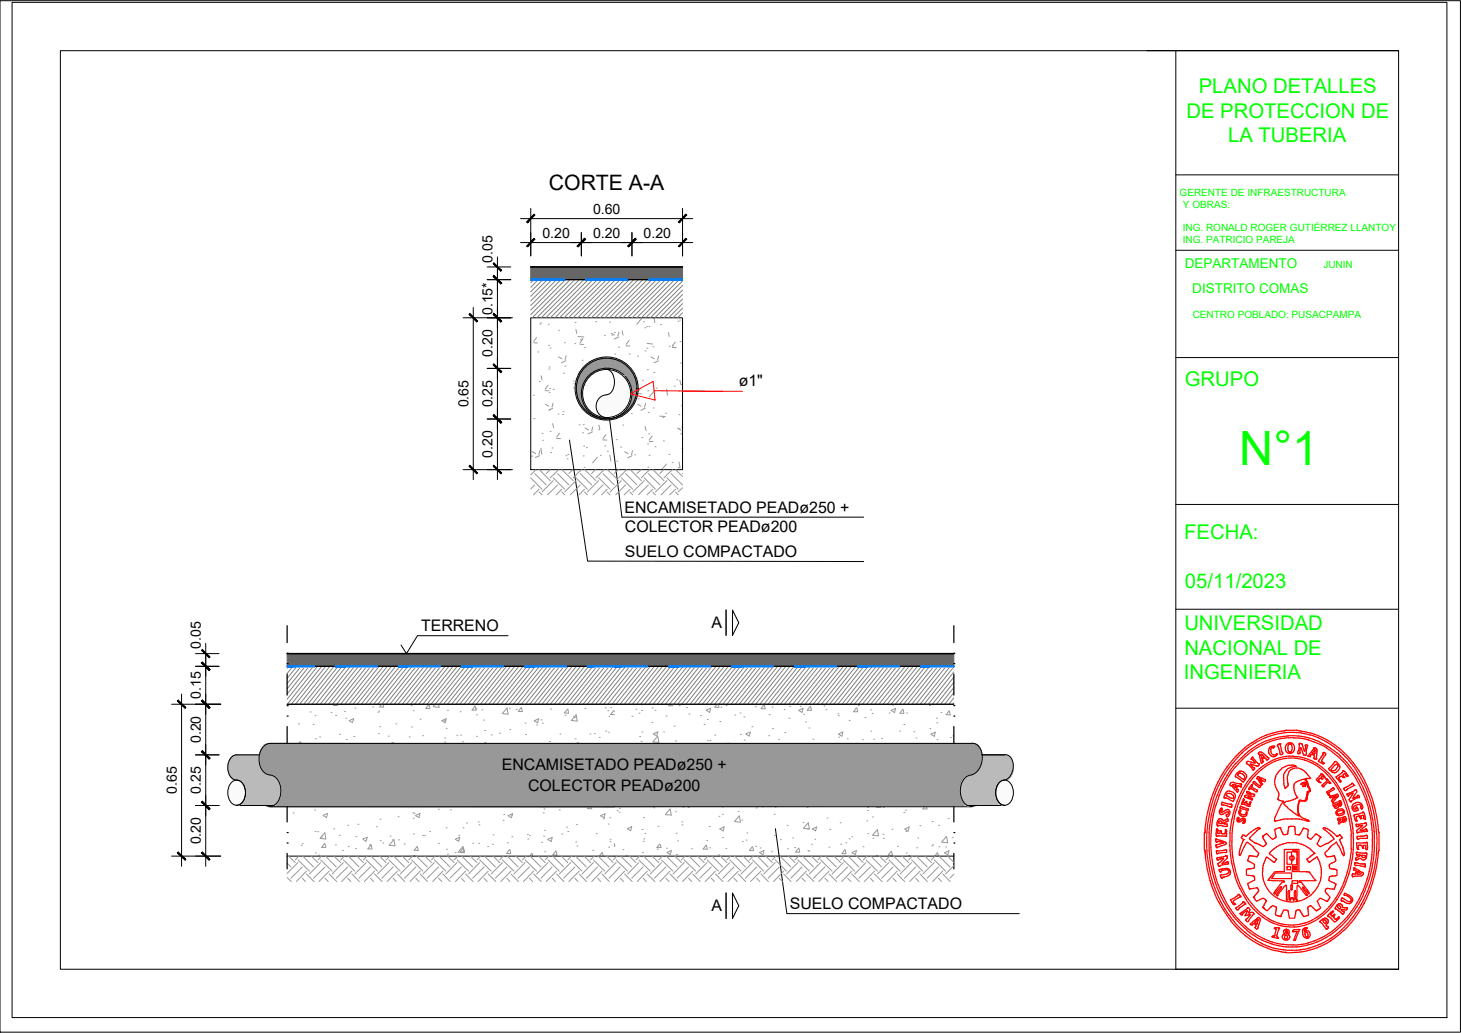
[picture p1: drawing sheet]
<svg xmlns="http://www.w3.org/2000/svg" width="297mm" height="210mm" viewBox="0 0 297 210" stroke-linecap="round" stroke-linejoin="round" font-family="sans-serif">
<defs><g id="words">
<text font-size="9.6" fill="#0f0" x="252" y="94.4">N°1</text>
<text font-size="4.3" x="111.6" y="38.7">CORTE A-A</text>
<g font-size="4.1" fill="#0f0">
<text x="241.2" y="23.9">DE PROTECCION DE</text>
<text x="243.7" y="18.9">PLANO DETALLES</text>
<text x="249.7" y="28.8">LA TUBERIA</text>
<text x="240.9" y="78.5">GRUPO</text>
<text x="240.7" y="109.5">FECHA:</text>
<text x="240.9" y="119.4">05/11/2023</text>
<text x="240.8" y="128.1">UNIVERSIDAD</text>
<text x="240.8" y="133.1">NACIONAL DE</text>
<text x="240.7" y="138">INGENIERIA</text>
</g>
<g font-size="3.2">
<text x="150.2" y="78.5">ø1&quot;</text>
<text x="127" y="104.2">ENCAMISETADO PEADø250 +</text>
<text x="127" y="108">COLECTOR PEADø200</text>
<text x="127" y="113.1">SUELO COMPACTADO</text>
<text x="85.6" y="128.2">TERRENO</text>
<text x="144.7" y="127.7">A</text>
<text x="102" y="156.5">ENCAMISETADO PEADø250 +</text>
<text x="107.4" y="160.7">COLECTOR PEADø200</text>
<text x="144.7" y="185.2">A</text>
<text x="160.6" y="184.7">SUELO COMPACTADO</text>
</g>
<g font-size="2.9">
<text x="120.6" y="43.4">0.60</text>
<text x="100.2" y="53.4" transform="rotate(-90 100.2 53.4)">0.05</text>
<text x="110.3" y="48.3">0.20</text>
<text x="120.6" y="48.3">0.20</text>
<text x="130.9" y="48.3">0.20</text>
<text x="100.2" y="64.1" transform="rotate(-90 100.2 64.1)">0.15*</text>
<text x="100.2" y="72.5" transform="rotate(-90 100.2 72.5)">0.20</text>
<text x="95.2" y="82.8" transform="rotate(-90 95.2 82.8)">0.65</text>
<text x="100.2" y="82.8" transform="rotate(-90 100.2 82.8)">0.25</text>
<text x="100.2" y="93.1" transform="rotate(-90 100.2 93.1)">0.20</text>
<text x="40.9" y="131.9" transform="rotate(-90 40.9 131.9)">0.05</text>
<text x="40.9" y="142" transform="rotate(-90 40.9 142)">0.15</text>
<text x="40.9" y="151" transform="rotate(-90 40.9 151)">0.20</text>
<text x="35.9" y="161.3" transform="rotate(-90 35.9 161.3)">0.65</text>
<text x="40.9" y="161.3" transform="rotate(-90 40.9 161.3)">0.25</text>
<text x="40.9" y="171.6" transform="rotate(-90 40.9 171.6)">0.20</text>
</g>
<g font-size="2.7" fill="#0f0">
<text x="240.9" y="54.5">DEPARTAMENTO</text>
<text x="242.4" y="59.5">DISTRITO COMAS</text>
</g>
<g font-size="2" fill="#0f0">
<text x="239.8" y="39.8">GERENTE DE INFRAESTRUCTURA</text>
<text x="240.5" y="46.9">ING. RONALD ROGER GUTIÉRREZ LLANTOY</text>
<text x="240.5" y="42.3">Y OBRAS:</text>
<text x="240.5" y="49.4">ING. PATRICIO PAREJA</text>
<text x="269.1" y="54.5">JUNIN</text>
<text x="242.5" y="64.7">CENTRO POBLADO: PUSACPAMPA</text>
</g>
</g></defs>
<!-- layer: 1 -->
<g fill="#989898" stroke="#989898" stroke-width=".2">
<path d="M197.4 151.1h.6z"/>
<path d="M196.6 163.7h1.7z"/>
<path d="M117.8 81.8h.7z"/>
<path d="M124 85.1l.8-.2z"/>
<path d="M124 85.1l.9-.2z"/>
<path d="M122.4 85.1h.6z"/>
<path d="M54.9 151.1h143.3zM54.5 151.1h143.7z"/>
<path d="M54.5 151.1h143.7zM54.4 151.1h143.8z"/>
<path d="M54.4 151.1l144.1 .2-.3-.2zM54.1 151.3l.3-.2 144.1 .2z"/>
<path d="M54.1 151.3h144.5zM54 151.3h144.6z"/>
<path d="M54 151.3l144.9 .3-.3-.3zM53.7 151.6l.3-.3 144.9 .3z"/>
<path d="M53.7 151.6h145.2zM53.7 151.6h145.2z"/>
<path d="M53.7 151.6l145.4 .3-.2-.3zM53.7 151.6l145.4 .3h-145.7z"/>
<path d="M53.4 151.9h145.8zM53.4 151.9h145.8z"/>
<path d="M53.3 151.9l146.1 .4-.2-.4zM53.3 151.9l146.1 .4h-146.3z"/>
<path d="M53.1 152.3l146.3 .1zM53.1 152.3l146.3 .1z"/>
<path d="M53.1 152.4l146.5 .4-.2-.4zM53.1 152.4l146.5 .4h-146.7zM52.9 152.8h146.7zM52.9 152.8h146.7z"/>
<path d="M52.9 152.8l146.8 .6-.1-.6zM52.9 152.8l146.8 .6h-147z"/>
<path d="M52.7 153.4l147 .6v-.6zM52.7 153.4l147 .6h-147zM52.7 154h147zM52.7 154h147z"/>
<path d="M52.7 154l146.9 .6 .1-.6zM52.7 154l146.9 .6h-146.9z"/>
<path d="M52.7 154.6h146.9zM52.7 154.6h146.9z"/>
<path d="M52.7 154.6l146.8 .6 .1-.6zM52.7 154.6l146.8 .6h-146.8z"/>
<path d="M52.7 155.2l146.8 .1zM52.7 155.2l146.8 .1z"/>
<path d="M52.7 155.3l146.6 .4 .2-.4zM52.7 155.3l146.6 .4h-146.4z"/>
<path d="M52.9 155.7h146.4zM52.9 155.7l146.4 .1z"/>
<path d="M52.9 155.8l146.2 .4 .2-.4zM52.9 155.8l146.2 .4h-146z"/>
<path d="M53.1 156.2h146zM53.1 156.2l145.9 .1z"/>
<path d="M53.2 156.3l145.6 .3 .2-.3zM53.2 156.3l145.6 .3h-145.4z"/>
<path d="M53.4 156.6l145.3 .2 .1-.2zM53.4 156.6l145.3 .2h-145.2z"/>
<path d="M53.5 156.8l144.9 .2 .3-.2zM53.5 156.8l144.9 .2h-144.7z"/>
<path d="M53.7 157h144.7zM53.7 157l144.6 .1z"/>
<path d="M53.8 157.1l144.2 .2 .3-.2zM53.8 157.1l144.2 .2h-143.9z"/>
<path d="M54.1 157.3h143.9zM54.1 157.3l143.8 .1z"/>
<path d="M54.3 157.4h143.6zM54.3 157.4l143.4 .1z"/>
<path d="M54.5 157.5h143.2zM54.5 157.5h142.9z"/>
<path d="M54.9 157.5h142.5zM54.9 157.5l142.1 .1z"/>
<path d="M55.3 157.6l141.3 .1 .4-.1zM55.3 157.6l141.3 .1h-140.9z"/>
<path d="M55.7 157.7l140.5 .3 .4-.3zM55.7 157.7l140.5 .3h-140.1z"/>
<path d="M56.1 158l139.8 .4 .3-.4zM56.1 158l139.8 .4h-139.5z"/>
<path d="M56.4 158.4l139.2 .5 .3-.5zM56.4 158.4l139.2 .5h-138.9z"/>
<path d="M56.7 158.9l138.7 .6 .2-.6zM56.7 158.9l138.7 .6h-138.5z"/>
<path d="M56.9 159.5l138.4 .6 .1-.6zM56.9 159.5l138.4 .6h-138.2z"/>
<path d="M57.1 160.1l138.1 .6 .1-.6zM57.1 160.1l138.1 .6h-138.1z"/>
<path d="M57.1 160.7l138.2 .6-.1-.6zM57.1 160.7l138.2 .6h-138.2z"/>
<path d="M57.1 161.3l138.3 .6-.1-.6zM57.1 161.3l138.3 .6h-138.5z"/>
<path d="M56.9 161.9l138.7 .6-.2-.6zM56.9 161.9l138.7 .6h-138.9z"/>
<path d="M56.7 162.5l139.2 .5-.3-.5zM56.7 162.5l139.2 .5h-139.4z"/>
<path d="M56.5 163l139.7 .4-.3-.4zM56.5 163l139.7 .4h-140.1z"/>
<path d="M56.1 163.4l140.5 .3-.4-.3zM55.8 163.7l.3-.3 140.5 .3z"/>
<path d="M55.8 163.7h140.8zM55.8 163.7h140.8z"/>
<path d="M55.8 163.7l102 .1 38.8-.1zM55.5 163.8l.3-.1 102 .1z"/>
<path d="M196.6 163.7l1.4 .1 .3-.1zM196.6 163.7l1.4 .1h-1.1z"/>
<path d="M55.5 163.8h102.3zM55.2 163.9h77.9z"/>
<path d="M196.9 163.8h1.1zM196.9 163.8l.8 .1z"/>
<path d="M55.2 163.9h77.9zM55 163.9h69.9z"/>
<path d="M122.8 72.8l2 .2zM121.8 73l1-.2 2 .2z"/>
<path d="M121.8 73l4 .3-1-.3zM120.9 73.3l.9-.3 4 .3z"/>
<path d="M120.9 73.3l5.8 .5-.9-.5zM120 73.8l.9-.5 5.8 .5z"/>
<path d="M120 73.8l7.5 .6-.8-.6zM119.2 74.4l.8-.6 7.5 .6z"/>
<path d="M119.2 74.4l8.7 .5-.4-.5zM119.2 74.4l8.7 .5h-9.2z"/>
<path d="M123.3 74.9h4.7zM123.3 74.9h4.7z"/>
<path d="M118.7 74.9h4.6zM118.7 74.9h3.7z"/>
<path d="M124.2 74.9l4 .3-.2-.3zM124.2 74.9l4 .3h-3.1z"/>
<path d="M118.7 74.9l2.9 .3 .8-.3zM118.7 74.9l2.9 .3h-3.1z"/>
<path d="M125.1 75.2h3.1zM125.1 75.2h3.1z"/>
<path d="M118.5 75.2h3.1zM118.4 75.2h3.1z"/>
<path d="M125.1 75.2l3.3 .3-.2-.3zM125.1 75.2l3.3 .3h-2.5z"/>
<path d="M118.4 75.2l2.4 .3 .7-.3zM118.4 75.2l2.4 .3h-2.6z"/>
<path d="M125.9 75.5l2.9 .5-.4-.5zM125.9 75.5l2.9 .5h-2.2z"/>
<path d="M118.2 75.5l1.9 .5 .7-.5zM118.2 75.5l1.9 .5h-2.2z"/>
<path d="M126.6 76h2.2zM126.6 76h2.2z"/>
<path d="M117.9 76h2.2zM117.9 76h2.1z"/>
<path d="M126.7 76l2.4 .7-.3-.7zM126.7 76l2.4 .7h-1.8z"/>
<path d="M117.9 76l1.5 .7 .6-.7zM117.9 76l1.5 .7h-1.8z"/>
<path d="M127.3 76.7l1.9 .2-.1-.2zM127.3 76.7l1.9 .2h-1.7z"/>
<path d="M117.6 76.7l1.6 .2 .2-.2zM117.6 76.7l1.6 .2h-1.7z"/>
<path d="M127.5 76.9l1.8 .5-.1-.5zM127.5 76.9l1.8 .5h-1.5z"/>
<path d="M117.5 76.9l1.4 .5 .3-.5zM117.5 76.9l1.4 .5h-1.5z"/>
<path d="M127.8 77.4l1.6 .5-.1-.5zM127.8 77.4l1.6 .5h-1.3z"/>
<path d="M117.4 77.4l1.2 .5 .3-.5zM117.4 77.4l1.2 .5h-1.3z"/>
<path d="M128.1 77.9l1.4 .3-.1-.3zM128.1 77.9l1.4 .3h-1.3z"/>
<path d="M117.3 77.9l1.2 .3 .1-.3zM117.3 77.9l1.2 .3h-1.3z"/>
<path d="M128.2 78.2l1.3 .8v-.8zM128.2 78.2l1.3 .8h-1.1z"/>
<path d="M117.2 78.2l1.1 .8 .2-.8zM117.2 78.2l1.1 .8h-1.1z"/>
<path d="M128.4 79l1.1 .1v-.1zM128.4 79l1.1 .1h-1.1z"/>
<path d="M117.2 79l1.1 .1v-.1zM117.2 79l1.1 .1h-1.1z"/>
<path d="M117.2 79.1l1 .8 .1-.8zM117.2 79.1l1 .8h-1z"/>
<path d="M128.4 79.1l1 .8 .1-.8zM128.4 79.1l1 .8h-.9z"/>
<path d="M128.5 79.9l.9 .1zM128.5 79.9l.9 .1z"/>
<path d="M117.2 79.9l1 .1zM117.2 79.9l1 .1z"/>
<path d="M117.3 80l1 .9-.1-.9zM117.3 80l1 .9h-.8zM117.5 80.9h.8zM117.5 80.9h.8z"/>
<path d="M128.5 80l.7 .9 .2-.9zM128.5 80l.7 .9h-.8z"/>
<path d="M128.4 80.9l.8 .1zM128.4 80.9l.8 .1z"/>
<path d="M117.5 80.9l1 .9-.2-.9zM117.5 80.9l1 .9h-.7zM117.8 81.8h.7z"/>
<path d="M128.4 81l.4 .8 .4-.8zM128.4 81l.4 .8h-.7z"/>
<path d="M128.1 81.8h.7zM128.1 81.8h.7z"/>
<path d="M117.9 81.8l1 .8-.4-.8zM117.9 81.8l1 .8h-.6z"/>
<path d="M118.3 82.6h.6zM118.3 82.6h.6z"/>
<path d="M128.1 81.8l.2 .8 .5-.8zM128.1 81.8l.2 .8h-.6z"/>
<path d="M127.7 82.6h.6zM127.7 82.6l.5 .1z"/>
<path d="M118.4 82.6l1 .7-.5-.7zM118.4 82.6l1 .7h-.4z"/>
<path d="M119 83.3h.4zM119 83.3h.4z"/>
<path d="M127.7 82.7l-.1 .7 .6-.7zM127.7 82.7l-.1 .7h-.4z"/>
<path d="M127.2 83.4h.4zM127.2 83.4l.4 .1z"/>
<path d="M119 83.3l1 .6-.6-.6zM119 83.3l1 .6h-.3z"/>
<path d="M119.7 83.9l.4 .1zM119.7 83.9l.4 .1z"/>
<path d="M127.1 83.5l-.3 .5 .8-.5zM126.5 84l.6-.5-.3 .5z"/>
<path d="M126.5 84h.3zM126.5 84l.3 .1z"/>
<path d="M119.7 84l1.1 .4-.7-.4zM119.7 84l1.1 .4h-.3z"/>
<path d="M120.5 84.4l.3 .1zM120.5 84.4l.3 .1z"/>
<path d="M125.9 84.6l.9-.5h-.4zM125.7 84.6l.7-.5-.5 .5z"/>
<path d="M125.7 84.6h.2zM125.6 84.6h.3z"/>
<path d="M120.5 84.5l1.1 .3zM120.5 84.5l1.1 .3z"/>
<path d="M121.4 84.8h.2zM121.4 84.8h.2z"/>
<path d="M125 84.9l.9-.3zM124.8 84.9l.8-.3z"/>
<path d="M124.8 84.9h.2zM124.8 84.9h.1z"/>
<path d="M121.4 84.8l1 .3zM121.4 84.8l1 .3z"/>
<path d="M122.3 85.1h.2zM122.3 85.1h.2z"/>
<path d="M122.4 85.1h.6zM122.9 85.1h.4z"/>
</g>
<g fill="#bababa" stroke="#bababa" stroke-width=".2">
<path d="M198 157.4h7.7z"/>
<path d="M197.7 157.5h8z"/>
<path d="M196.7 157.7h8.8z"/>
<path d="M48 153.4h4.7z"/>
<path d="M47.8 153.4h4.9z"/>
<path d="M47 158h9.1z"/>
<path d="M47.7 158.5h8.8z"/>
<path d="M47.9 158.5h8.6z"/>
<path d="M48.1 158.6h8.4z"/>
<path d="M48.3 158.6h8.2z"/>
<path d="M49.7 162.3h7.1z"/>
<path d="M49.2 163.2h7.1z"/>
<path d="M48.3 163.7h7.5z"/>
<path d="M199.6 153.4h4.7zM199.6 153.4h4.7z"/>
<path d="M199.6 153.4h4.8zM199.6 153.4h4.8z"/>
<path d="M199.6 153.4h4.9zM199.6 153.4h4.9z"/>
<path d="M199.6 153.4h5zM199.6 153.4h5z"/>
<path d="M199.6 153.4l5.1 .1zM199.6 153.4l5.1 .1z"/>
<path d="M199.6 153.5h5.1zM199.6 153.5h5.1z"/>
<path d="M199.6 153.5l5.2 .1zM199.6 153.5l5.2 .1z"/>
<path d="M199.6 153.6h5.3zM199.6 153.6h5.3z"/>
<path d="M199.6 153.6h5.4zM199.6 153.6h5.4z"/>
<path d="M199.6 153.6l5.5 .1zM199.6 153.6l5.5 .1z"/>
<path d="M199.6 153.7h5.5zM199.6 153.7h5.5z"/>
<path d="M199.6 153.7l5.5 .1zM199.6 153.7l5.5 .1z"/>
<path d="M199.6 153.8h5.6zM199.6 153.8h5.6z"/>
<path d="M199.6 153.8l5.7 .1zM199.6 153.8l5.7 .1z"/>
<path d="M199.7 153.9l5.7 .1zM199.7 153.9l5.7 .1z"/>
<path d="M199.7 154l5.7 .1zM199.7 154l5.7 .1z"/>
<path d="M199.7 154.1h5.7zM199.7 154.1h5.7z"/>
<path d="M199.7 154.1h5.8zM199.7 154.1h5.8z"/>
<path d="M199.7 154.1l5.8 .1zM199.7 154.1l5.8 .1z"/>
<path d="M199.7 154.2l5.9 .1zM199.7 154.2l5.9 .1z"/>
<path d="M199.7 154.3l6 .1-.1-.1zM199.7 154.3l6 .1h-6z"/>
<path d="M199.7 154.4l6 .1zM199.7 154.4l6 .1z"/>
<path d="M199.7 154.5h6zM199.7 154.5h6z"/>
<path d="M199.7 154.5l6 .2v-.2zM199.7 154.5l6 .2h-6z"/>
<path d="M199.7 154.7h6.1zM199.7 154.7h6.1z"/>
<path d="M199.6 154.7l6.2 .1zM199.6 154.7l6.2 .1z"/>
<path d="M199.6 154.8l6.2 .1zM199.6 154.8l6.2 .1z"/>
<path d="M199.6 154.9l6.3 .1-.1-.1zM199.6 154.9l6.3 .1h-6.3z"/>
<path d="M199.6 155l6.3 .1zM199.6 155l6.3 .1z"/>
<path d="M199.6 155.1l6.3 .1v-.1zM199.6 155.1l6.3 .1h-6.3z"/>
<path d="M199.6 155.2h6.4zM199.6 155.2h6.4z"/>
<path d="M199.6 155.2l6.4 .1v-.1zM199.6 155.2l6.4 .1h-6.4z"/>
<path d="M199.6 155.3l6.4 .2v-.2zM199.6 155.3l6.4 .2h-6.5z"/>
<path d="M199.5 155.5h6.5zM199.5 155.5h6.5z"/>
<path d="M199.5 155.5l6.5 .1zM199.5 155.5l6.5 .1z"/>
<path d="M199.5 155.6l6.5 .1v-.1zM199.5 155.6l6.5 .1h-6.5z"/>
<path d="M199.5 155.7l6.5 .1v-.1zM199.5 155.7l6.5 .1h-6.6z"/>
<path d="M199.4 155.8l6.6 .1zM199.4 155.8l6.6 .1z"/>
<path d="M199.4 155.9l6.6 .1zM199.4 155.9l6.6 .1z"/>
<path d="M199.3 156l6.7 .1v-.1zM199.3 156l6.7 .1h-6.7z"/>
<path d="M199.3 156.1l6.7 .1v-.1zM199.3 156.1l6.7 .1h-6.7zM199.3 156.2h6.7zM199.3 156.2h6.7z"/>
<path d="M199.3 156.2l6.7 .2v-.2zM199.3 156.2l6.7 .2h-6.8z"/>
<path d="M199.2 156.4l6.8 .1v-.1zM199.2 156.4l6.8 .1h-6.9z"/>
<path d="M199.1 156.5h6.9zM199.1 156.5h6.9z"/>
<path d="M199.1 156.5l6.9 .1v-.1zM199.1 156.5l6.9 .1h-7z"/>
<path d="M199 156.6l7 .1zM199 156.6l7 .1h-7.1z"/>
<path d="M198.9 156.7h7.1zM198.9 156.7h7z"/>
<path d="M198.9 156.7l7 .1zM198.9 156.7l7 .1z"/>
<path d="M198.8 156.8l7.1 .1v-.1zM198.8 156.8l7.1 .1h-7.2z"/>
<path d="M198.7 156.9l7.2 .1zM198.7 156.9l7.2 .1z"/>
<path d="M198.7 157h7.2zM198.7 157l7.1 .1h-7.2z"/>
<path d="M198.6 157.1h7.2zM198.5 157.2h7.3zM198.5 157.2h7.3zM198.5 157.2h7.3z"/>
<path d="M198.5 157.2l7.2 .1 .1-.1zM198.2 157.3l.3-.1 7.2 .1z"/>
<path d="M198.2 157.3h7.5zM198.2 157.3h7.5z"/>
<path d="M198.2 157.3h7.5zM198 157.4h7.7zM198 157.4h7.7z"/>
<path d="M198 157.4h7.7zM197.7 157.5h8zM197.6 157.5h8.1z"/>
<path d="M197.6 157.5h8.1zM197.4 157.5h8.3z"/>
<path d="M197.4 157.5h8.3zM197.2 157.5h8.5z"/>
<path d="M197.2 157.5h8.5zM196.9 157.6h8.7zM196.9 157.6h8.7zM196.9 157.6h8.7z"/>
<path d="M196.9 157.6l8.6 .1 .1-.1zM196.7 157.7l.2-.1 8.6 .1zM196.7 157.7h8.8z"/>
<path d="M196.7 157.7h8.8zM196.6 157.8h8.9z"/>
<path d="M196.6 157.8h8.9zM196.5 157.8h8.9z"/>
<path d="M196.5 157.8l8.9 .1zM196.5 157.8l8.9 .1z"/>
<path d="M196.4 157.9h9zM196.4 157.9l9 .1h-9.1z"/>
<path d="M196.3 158h9.1zM196.3 158h9h-9zM196.3 158h9zM196.3 158h9z"/>
<path d="M196.3 158h9zM196.2 158.1h9z"/>
<path d="M196.2 158.1h9zM196.2 158.1l8.9 .1z"/>
<path d="M196.1 158.2h9zM196 158.2h9.1z"/>
<path d="M196 158.2h9.1zM196 158.2l9 .1z"/>
<path d="M196 158.3h9zM196 158.3h9z"/>
<path d="M196 158.3h9zM196 158.3h8.9z"/>
<path d="M196 158.3h8.9zM196 158.3l8.8 .1z"/>
<path d="M196 158.4h8.8zM196 158.4h8.8z"/>
<path d="M195.9 158.4h8.9zM195.9 158.4l8.8 .1z"/>
<path d="M195.9 158.5h8.7zM195.9 158.5h8.8z"/>
<path d="M195.9 158.5h8.7zM195.9 158.5h8.6z"/>
<path d="M195.8 158.5h8.6zM195.8 158.5h8.7z"/>
<path d="M195.8 158.5h8.6zM195.8 158.5h8.6z"/>
<path d="M195.8 158.5h8.5zM195.8 158.5h8.6z"/>
<path d="M195.8 158.5h8.5zM195.8 158.5l8.4 .1z"/>
<path d="M195.8 158.6h8.3zM195.8 158.6h8.4z"/>
<path d="M195.8 158.6h8.2zM195.8 158.6h8.3z"/>
<path d="M195.8 158.6h8.2zM195.8 158.6h8.2z"/>
<path d="M195.8 158.6h8.2zM195.8 158.6h8.1z"/>
<path d="M195.8 158.6h8zM195.8 158.6h8.1z"/>
<path d="M195.8 158.6h8zM195.8 158.6h7.9z"/>
<path d="M195.7 158.6h8zM195.7 158.6l7.9 .1z"/>
<path d="M195.7 158.7h7.9zM195.7 158.7h7.8z"/>
<path d="M195.7 158.7h7.8zM195.7 158.7l7.8 .1z"/>
<path d="M195.7 158.8h7.8zM195.7 158.8h7.8z"/>
<path d="M195.7 158.8h7.8zM195.7 158.8h7.7z"/>
<path d="M195.7 158.8h7.7zM195.7 158.8l7.6 .1z"/>
<path d="M195.6 158.9h7.7zM195.6 158.9l7.6 .1z"/>
<path d="M195.6 159h7.6zM195.6 159h7.6z"/>
<path d="M195.6 159h7.6zM195.6 159l7.5 .1zM195.5 159.1h7.6zM195.5 159.1h7.6z"/>
<path d="M195.5 159.1h7.6zM195.5 159.1l7.5 .1z"/>
<path d="M195.5 159.2h7.5zM195.5 159.2l7.5 .1z"/>
<path d="M195.5 159.3h7.5zM195.5 159.3l7.4 .1z"/>
<path d="M195.5 159.4h7.4zM195.5 159.4h7.4z"/>
<path d="M195.4 159.4l7.5 .1zM195.4 159.4l7.5 .1z"/>
<path d="M195.4 159.5h7.5zM195.4 159.5l7.4 .1z"/>
<path d="M195.4 159.6l7.3 .1 .1-.1zM195.4 159.6l7.3 .1h-7.3z"/>
<path d="M195.4 159.7h7.3zM195.4 159.7l7.3 .1zM195.3 159.8h7.4zM195.3 159.8h7.4z"/>
<path d="M195.3 159.8l7.3 .1 .1-.1zM195.3 159.8l7.3 .1h-7.3z"/>
<path d="M195.3 159.9h7.3zM195.3 159.9l7.3 .1z"/>
<path d="M195.3 160l7.3 .1v-.1zM195.3 160l7.3 .1h-7.3z"/>
<path d="M195.3 160.1l7.3 .1zM195.3 160.1l7.3 .1z"/>
<path d="M195.3 160.2h7.3zM195.3 160.2h7.3z"/>
<path d="M195.3 160.2l7.2 .2 .1-.2zM195.3 160.2l7.2 .2h-7.3z"/>
<path d="M195.2 160.4l7.3 .1v-.1zM195.2 160.4l7.3 .1h-7.3z"/>
<path d="M195.2 160.5h7.3zM195.2 160.5h7.3z"/>
<path d="M195.2 160.5l7.3 .1zM195.2 160.5l7.3 .1z"/>
<path d="M195.2 160.6l7.3 .1v-.1zM195.2 160.6l7.3 .1h-7.3z"/>
<path d="M195.2 160.7l7.2 .1 .1-.1zM195.2 160.7l7.2 .1h-7.2z"/>
<path d="M195.2 160.8l7.2 .1zM195.2 160.8l7.2 .1z"/>
<path d="M195.2 160.9l7.2 .1zM195.2 160.9l7.2 .1z"/>
<path d="M195.2 161l7.2 .1v-.1zM195.2 161l7.2 .1h-7.2z"/>
<path d="M195.2 161.1l7.2 .1v-.1zM195.2 161.1l7.2 .1h-7.1z"/>
<path d="M195.3 161.2l7.1 .1zM195.3 161.2l7.1 .1z"/>
<path d="M195.3 161.3h7.1zM195.3 161.3h7.1z"/>
<path d="M195.3 161.3l7.2 .2-.1-.2zM195.3 161.3l7.2 .2h-7.2z"/>
<path d="M195.3 161.5l7.2 .1v-.1zM195.3 161.5l7.2 .1h-7.2z"/>
<path d="M195.3 161.6h7.2zM195.3 161.6h7.2z"/>
<path d="M195.3 161.6l7.2 .1zM195.3 161.6l7.2 .1z"/>
<path d="M195.4 161.7l7.1 .2v-.2zM195.4 161.7l7.1 .2h-7.1z"/>
<path d="M195.4 161.9l7.2 .1-.1-.1zM195.4 161.9l7.2 .1h-7.2zM195.4 162h7.2zM195.4 162h7.2z"/>
<path d="M195.4 162l7.2 .1v-.1zM195.4 162l7.2 .1h-7.1z"/>
<path d="M195.5 162.1l7.1 .1zM195.5 162.1l7.1 .1z"/>
<path d="M195.5 162.2l7.1 .1v-.1zM195.5 162.2l7.1 .1h-7.1zM195.5 162.3h7.1zM195.5 162.3h7.1z"/>
<path d="M195.5 162.3l7.2 .1-.1-.1zM195.5 162.3l7.2 .1h-7.1z"/>
<path d="M195.6 162.4l7.1 .1zM195.6 162.4l7.1 .1z"/>
<path d="M195.6 162.5l7.2 .1zM195.6 162.5l7.2 .1z"/>
<path d="M195.7 162.6l7.1 .1zM195.7 162.6l7.1 .1z"/>
<path d="M195.7 162.7h7.2zM195.7 162.7h7.2z"/>
<path d="M195.7 162.7l7.2 .1zM195.7 162.7l7.2 .1z"/>
<path d="M195.8 162.8l7.2 .1zM195.8 162.8l7.2 .1zM195.8 162.9h7.2zM195.8 162.9h7.2z"/>
<path d="M195.8 162.9l7.2 .1zM195.8 162.9l7.2 .1z"/>
<path d="M195.9 163l7.2 .1zM195.9 163l7.2 .1z"/>
<path d="M196 163.1l7.2 .1zM196 163.1l7.2 .1z"/>
<path d="M196 163.2h7.2zM196 163.2h7.2z"/>
<path d="M196 163.2l7.2 .1zM196 163.2l7.2 .1z"/>
<path d="M196.1 163.3h7.2zM196.1 163.3h7.2z"/>
<path d="M196.2 163.3l7.2 .1zM196.2 163.3l7.2 .1z"/>
<path d="M196.2 163.4h7.3zM196.2 163.4h7.3zM196.3 163.4h7.2zM196.3 163.4h7.2z"/>
<path d="M196.3 163.4l7.2 .1zM196.3 163.4l7.2 .1z"/>
<path d="M196.3 163.5h7.3zM196.3 163.5h7.3z"/>
<path d="M196.4 163.5h7.3zM196.4 163.5h7.3z"/>
<path d="M196.4 163.5l7.4 .1zM196.4 163.5l7.4 .1zM196.5 163.6h7.3zM196.5 163.6h7.3z"/>
<path d="M196.5 163.6h7.4zM196.5 163.6h7.4z"/>
<path d="M196.5 163.6h7.5zM196.5 163.6h7.5z"/>
<path d="M196.6 163.6l7.4 .1zM196.6 163.6l7.4 .1z"/>
<path d="M196.6 163.7h7.5zM196.6 163.7h7.5z"/>
<path d="M196.6 163.7h7.6zM196.6 163.7h7.6z"/>
<path d="M48.1 153.4h4.6zM48 153.4h4.7zM47.9 153.4h4.8z"/>
<path d="M47.9 153.4h4.8zM47.8 153.4h4.9zM47.8 153.4h4.9z"/>
<path d="M47.8 153.4l4.9 .1zM47.7 153.5h5z"/>
<path d="M47.7 153.5h5zM47.6 153.5h5.1z"/>
<path d="M47.6 153.5l5.1 .1zM47.5 153.6h5.2z"/>
<path d="M47.5 153.6h5.2zM47.4 153.6h5.3z"/>
<path d="M47.4 153.6h5.3zM47.4 153.6h5.3z"/>
<path d="M47.4 153.6l5.3 .1zM47.3 153.7h5.4z"/>
<path d="M47.3 153.7h5.4zM47.3 153.7h5.4z"/>
<path d="M47.2 153.7l5.5 .1zM47.2 153.8h5.5z"/>
<path d="M47.2 153.8h5.5zM47.1 153.8h5.6z"/>
<path d="M47.1 153.8l5.6 .1zM47 153.9h5.7z"/>
<path d="M47 153.9l5.7 .1zM47 153.9l5.7 .1z"/>
<path d="M47 154l5.7 .1zM47 154l5.7 .1h-5.8z"/>
<path d="M46.9 154.1h5.8zM46.9 154.1h5.8z"/>
<path d="M46.9 154.1h5.8zM46.9 154.1h5.8z"/>
<path d="M46.9 154.1l5.8 .1zM46.9 154.1l5.8 .1h-5.9z"/>
<path d="M46.8 154.2l5.9 .1zM46.8 154.2l5.9 .1z"/>
<path d="M46.7 154.3l6 .1v-.1zM46.7 154.3l6 .1h-6z"/>
<path d="M46.7 154.4l6 .1zM46.7 154.4l6 .1z"/>
<path d="M46.7 154.5h6zM46.7 154.5h6z"/>
<path d="M46.7 154.5l6 .2v-.2zM46.7 154.5l6 .2h-6.1z"/>
<path d="M46.6 154.7h6.1zM46.6 154.7h6.1z"/>
<path d="M46.5 154.7l6.2 .1zM46.5 154.7l6.2 .1z"/>
<path d="M46.5 154.8l6.2 .1zM46.5 154.8l6.2 .1z"/>
<path d="M46.5 154.9l6.2 .1v-.1zM46.5 154.9l6.2 .1h-6.2z"/>
<path d="M46.5 155l6.2 .1zM46.5 155l6.2 .1z"/>
<path d="M46.4 155.1l6.3 .1v-.1zM46.4 155.1l6.3 .1h-6.3zM46.4 155.2h6.3zM46.4 155.2h6.3z"/>
<path d="M46.4 155.2l6.4 .1-.1-.1zM46.4 155.2l6.4 .1h-6.4z"/>
<path d="M46.4 155.3l6.4 .2v-.2zM46.4 155.3l6.4 .2h-6.4z"/>
<path d="M46.4 155.5h6.4zM46.4 155.5h6.4z"/>
<path d="M46.4 155.5l6.4 .1zM46.4 155.5l6.4 .1z"/>
<path d="M46.4 155.6l6.5 .1-.1-.1zM46.4 155.6l6.5 .1h-6.5z"/>
<path d="M46.4 155.7l6.5 .1v-.1zM46.4 155.7l6.5 .1h-6.5z"/>
<path d="M46.4 155.8l6.6 .1zM46.4 155.8l6.6 .1z"/>
<path d="M46.3 155.9l6.7 .1zM46.3 155.9l6.7 .1z"/>
<path d="M46.3 156l6.7 .1v-.1zM46.3 156l6.7 .1h-6.6z"/>
<path d="M46.4 156.1l6.7 .1-.1-.1zM46.4 156.1l6.7 .1h-6.7zM46.4 156.2h6.7zM46.4 156.2h6.7z"/>
<path d="M46.4 156.2l6.8 .2-.1-.2zM46.4 156.2l6.8 .2h-6.8z"/>
<path d="M46.4 156.4l6.9 .1-.1-.1zM46.4 156.4l6.9 .1h-6.9zM46.4 156.5h6.9zM46.4 156.5h6.9z"/>
<path d="M46.4 156.5l6.9 .1v-.1zM46.4 156.5l6.9 .1h-6.9z"/>
<path d="M46.4 156.6l7 .1zM46.4 156.6l7 .1z"/>
<path d="M46.4 156.7h7.1zM46.4 156.7h7.1z"/>
<path d="M46.4 156.7l7.1 .1zM46.4 156.7l7.1 .1z"/>
<path d="M46.4 156.8l7.2 .1-.1-.1zM46.4 156.8l7.2 .1h-7.1z"/>
<path d="M46.5 156.9l7.1 .1zM46.5 156.9l7.1 .1z"/>
<path d="M46.5 157l7.3 .1zM46.5 157l7.3 .1z"/>
<path d="M46.5 157.1l7.4 .1zM46.5 157.1l7.4 .1zM46.5 157.2h7.4zM46.5 157.2h7.4z"/>
<path d="M46.5 157.2l7.6 .1-.2-.1zM46.5 157.2l7.6 .1h-7.5z"/>
<path d="M46.6 157.3h7.5zM46.6 157.3h7.5z"/>
<path d="M46.6 157.3l7.7 .1zM46.6 157.3l7.7 .1z"/>
<path d="M46.7 157.4h7.7zM46.7 157.4h7.7z"/>
<path d="M46.7 157.4l7.9 .1zM46.7 157.4l7.9 .1z"/>
<path d="M46.7 157.5h8zM46.7 157.5h8z"/>
<path d="M46.7 157.5h8.2zM46.7 157.5h8.2z"/>
<path d="M46.7 157.5h8.4zM46.7 157.5h8.4z"/>
<path d="M46.7 157.5l8.7 .1zM46.7 157.5l8.7 .1z"/>
<path d="M46.7 157.6h8.7zM46.7 157.6h8.7z"/>
<path d="M46.7 157.6l8.9 .1-.2-.1zM46.7 157.6l8.9 .1h-8.8zM46.8 157.7h8.8zM46.8 157.7h8.8z"/>
<path d="M46.8 157.7l9 .1zM46.8 157.7l9 .1z"/>
<path d="M46.9 157.8h9zM46.9 157.8h9z"/>
<path d="M46.9 157.8l9 .1zM46.9 157.8l9 .1z"/>
<path d="M46.9 157.9l9.1 .1zM46.9 157.9l9.1 .1z"/>
<path d="M47 158h9.1zM47 158h9.1zM47 158h9.1z"/>
<path d="M47.1 158l9.1 .1zM47.1 158l9.1 .1z"/>
<path d="M47.1 158.1l9.1 .1zM47.1 158.1l9.1 .1z"/>
<path d="M47.2 158.2h9.1zM47.2 158.2h9.1z"/>
<path d="M47.3 158.2l9 .1zM47.3 158.2l9 .1z"/>
<path d="M47.3 158.3h9zM47.3 158.3h9z"/>
<path d="M47.4 158.3h8.9zM47.4 158.3h8.9z"/>
<path d="M47.4 158.3l9 .1zM47.4 158.3l9 .1z"/>
<path d="M47.5 158.4h8.9zM47.5 158.4h8.9z"/>
<path d="M47.6 158.4l8.9 .1zM47.6 158.4l8.9 .1zM47.7 158.5h8.8z"/>
<path d="M47.8 158.5h8.7zM47.8 158.5h8.7z"/>
<path d="M47.8 158.5h8.7zM47.8 158.5h8.7zM47.9 158.5h8.6z"/>
<path d="M47.9 158.5h8.6zM47.9 158.5h8.6z"/>
<path d="M48 158.5l8.5 .1zM48 158.5l8.5 .1zM48.1 158.6h8.4z"/>
<path d="M48.2 158.6h8.3zM48.2 158.6h8.3zM48.3 158.6h8.2z"/>
<path d="M48.4 158.6h8.1zM48.4 158.6h8.1z"/>
<path d="M48.5 158.6h8.1zM48.5 158.6h8.1z"/>
<path d="M48.6 158.6h8zM48.6 158.6h8z"/>
<path d="M48.6 158.6l8 .1zM48.6 158.6l8 .1z"/>
<path d="M48.7 158.7h7.9zM48.7 158.7h7.9z"/>
<path d="M48.8 158.7l7.8 .1zM48.8 158.7l7.8 .1z"/>
<path d="M48.9 158.8h7.7zM48.9 158.8h7.7z"/>
<path d="M48.9 158.8h7.8zM48.9 158.8h7.8z"/>
<path d="M48.9 158.8l7.8 .1zM48.9 158.8l7.8 .1z"/>
<path d="M49 158.9l7.7 .1zM49 158.9l7.7 .1z"/>
<path d="M49.1 159h7.7zM49.1 159h7.7z"/>
<path d="M49.2 159l7.6 .1zM49.2 159l7.6 .1zM49.2 159.1h7.6zM49.2 159.1h7.6z"/>
<path d="M49.2 159.1l7.7 .1zM49.2 159.1l7.7 .1z"/>
<path d="M49.3 159.2l7.6 .1zM49.3 159.2l7.6 .1z"/>
<path d="M49.4 159.3l7.5 .1zM49.4 159.3l7.5 .1z"/>
<path d="M49.4 159.4h7.5zM49.4 159.4h7.5z"/>
<path d="M49.5 159.4l7.4 .1zM49.5 159.4l7.4 .1z"/>
<path d="M49.5 159.5l7.4 .1zM49.5 159.5l7.4 .1z"/>
<path d="M49.5 159.6l7.5 .1-.1-.1zM49.5 159.6l7.5 .1h-7.4z"/>
<path d="M49.6 159.7l7.4 .1zM49.6 159.7l7.4 .1zM49.7 159.8h7.3zM49.7 159.8h7.3z"/>
<path d="M49.7 159.8l7.3 .1v-.1zM49.7 159.8l7.3 .1h-7.3z"/>
<path d="M49.7 159.9l7.3 .1zM49.7 159.9l7.3 .1z"/>
<path d="M49.7 160l7.4 .1-.1-.1zM49.7 160l7.4 .1h-7.4z"/>
<path d="M49.7 160.1l7.4 .1zM49.7 160.1l7.4 .1z"/>
<path d="M49.8 160.2h7.3zM49.8 160.2h7.3z"/>
<path d="M49.8 160.2l7.3 .2v-.2zM49.8 160.2l7.3 .2h-7.3z"/>
<path d="M49.8 160.4l7.3 .1v-.1zM49.8 160.4l7.3 .1h-7.3z"/>
<path d="M49.8 160.5h7.3zM49.8 160.5h7.3z"/>
<path d="M49.8 160.5l7.3 .1zM49.8 160.5l7.3 .1z"/>
<path d="M49.9 160.6l7.2 .1v-.1zM49.9 160.6l7.2 .1h-7.2z"/>
<path d="M49.9 160.7l7.2 .1v-.1zM49.9 160.7l7.2 .1h-7.2z"/>
<path d="M49.9 160.8l7.2 .1zM49.9 160.8l7.2 .1z"/>
<path d="M49.9 160.9l7.2 .1zM49.9 160.9l7.2 .1z"/>
<path d="M49.9 161l7.2 .1v-.1zM49.9 161l7.2 .1h-7.2z"/>
<path d="M49.9 161.1l7.2 .1v-.1zM49.9 161.1l7.2 .1h-7.2z"/>
<path d="M49.9 161.2l7.2 .1zM49.9 161.2l7.2 .1z"/>
<path d="M49.9 161.3h7.2zM49.9 161.3h7.2z"/>
<path d="M49.9 161.3l7.1 .2 .1-.2zM49.9 161.3l7.1 .2h-7.1z"/>
<path d="M49.9 161.5l7.1 .1v-.1zM49.9 161.5l7.1 .1h-7.1z"/>
<path d="M49.9 161.6h7.1zM49.9 161.6h7.1z"/>
<path d="M49.9 161.6h7.1zM49.9 161.6l7.1 .1z"/>
<path d="M49.8 161.7l7.1 .2 .1-.2zM49.8 161.7l7.1 .2h-7.1z"/>
<path d="M49.8 161.9l7.1 .1v-.1zM49.8 161.9l7.1 .1h-7.1zM49.8 162h7.1zM49.8 162h7.1z"/>
<path d="M49.8 162l7.1 .1v-.1zM49.8 162l7.1 .1h-7.2z"/>
<path d="M49.7 162.1h7.2zM49.7 162.1l7.2 .1z"/>
<path d="M49.7 162.2l7.1 .1 .1-.1zM49.7 162.2l7.1 .1h-7.1zM49.7 162.3h7.1z"/>
<path d="M49.7 162.3l7.1 .1v-.1zM49.7 162.3l7.1 .1h-7.1z"/>
<path d="M49.7 162.4h7.1zM49.7 162.4l7 .1h-7.1z"/>
<path d="M49.6 162.5h7.1zM49.6 162.5l7 .1z"/>
<path d="M49.5 162.6l7.1 .1zM49.5 162.6l7.1 .1z"/>
<path d="M49.5 162.7h7.1zM49.5 162.7h7.1z"/>
<path d="M49.5 162.7h7.1zM49.5 162.7l7.1 .1z"/>
<path d="M49.4 162.8h7.2zM49.4 162.9h7.1zM49.4 162.9h7.1zM49.4 162.9h7.1z"/>
<path d="M49.4 162.9h7.1zM49.4 162.9l7 .1z"/>
<path d="M49.3 163h7.1zM49.3 163l7.1 .1h-7.2z"/>
<path d="M49.2 163.1h7.2zM49.2 163.1l7.1 .1zM49.1 163.2h7.2z"/>
<path d="M49.1 163.2h7.2zM49.1 163.2l7.2 .1z"/>
<path d="M49.1 163.3h7.2zM49 163.3h7.2z"/>
<path d="M49 163.3h7.2zM49 163.3l7.1 .1h-7.2z"/>
<path d="M48.9 163.4h7.2zM48.9 163.4h7.2z"/>
<path d="M48.9 163.4h7.2zM48.9 163.4h7.1z"/>
<path d="M48.9 163.4h7.1zM48.9 163.4l7.1 .1z"/>
<path d="M48.8 163.5h7.2zM48.7 163.5h7.3z"/>
<path d="M48.7 163.5h7.3zM48.6 163.5h7.3z"/>
<path d="M48.6 163.5h7.3zM48.6 163.6h7.3zM48.6 163.6h7.3zM48.6 163.6h7.3z"/>
<path d="M48.6 163.6h7.3zM48.5 163.6h7.3z"/>
<path d="M48.5 163.6h7.3zM48.4 163.6h7.4z"/>
<path d="M48.4 163.6h7.4zM48.3 163.7h7.5zM48.2 163.7h7.6z"/>
<path d="M48.2 163.7h7.6zM48.1 163.7h7.7z"/>
</g>
<!-- layer: BB -->
<g fill="#666" stroke="#666" stroke-width=".2">
<path d="M58.4 132.8l135.5 2.6v-2.6zM58.4 132.8l135.5 2.6h-135.5z"/>
<path d="M107.9 54.2l30.9 2.6v-2.6zM107.9 54.2l30.9 2.6h-30.9z"/>
</g>
<!-- layer: Linha_Corte -->
<g fill="none" stroke="#808080" stroke-width=".2">
<path d="M108.5 56.8l-.6 .7M109.4 56.8l-1.5 1.6M110.4 56.8l-2.5 2.5M111.3 56.8l-3.4 3.4M112.2 56.8l-4.3 4.3M113.2 56.8l-5.3 5.3M114 56.8l-6.1 6.2M115 56.8l-7.1 7.1M115.9 56.8l-7.7 7.8M116.8 56.8l-7.7 7.8M117.8 56.8l-7.8 7.8M118.7 56.8l-7.7 7.8"/>
<path d="M119.6 56.8l-7.7 7.8M120.5 56.8l-7.7 7.8M121.5 56.8l-7.8 7.8M122.4 56.8l-7.7 7.8M123.3 56.8l-7.7 7.8M124.2 56.8l-7.7 7.8M125.1 56.8l-7.7 7.8M126.1 56.8l-7.7 7.8M127 56.8l-7.7 7.8M127.9 56.8l-7.7 7.8M128.9 56.8l-7.8 7.8M129.8 56.8l-7.8 7.8"/>
<path d="M130.7 56.8l-7.7 7.8M131.6 56.8l-7.7 7.8M132.5 56.8l-7.7 7.8M133.5 56.8l-7.7 7.8M134.4 56.8l-7.7 7.8M135.3 56.8l-7.7 7.8M136.2 56.8l-7.7 7.8M137.2 56.8l-7.7 7.8M138.1 56.8l-7.7 7.8M138.8 57.1l-7.5 7.5M138.8 58l-6.6 6.6M138.8 58.9l-5.7 5.7"/>
<path d="M138.8 59.8l-4.7 4.8M138.8 60.8l-3.8 3.8M138.8 61.7l-2.9 2.9M138.8 62.6l-2 2M138.8 63.6l-1 1M138.8 64.5l-.1 .1M58.7 135.4l-.3 .4M59.6 135.4l-1.2 1.4M60.4 135.4l-2 2.5M61.2 135.4l-2.8 3.5M62.1 135.4l-3.7 4.6M62.9 135.4l-4.5 5.6"/>
<path d="M63.7 135.4l-5.3 6.7M64.6 135.4l-6.2 7.7M65.4 135.4l-6.2 7.7M66.2 135.4l-6.1 7.7M67.1 135.4l-6.2 7.7M67.9 135.4l-6.1 7.7M68.7 135.4l-6.1 7.7M69.6 135.4l-6.2 7.7M70.4 135.4l-6.1 7.7M71.2 135.4l-6.1 7.7M72.1 135.4l-6.2 7.7M72.9 135.4l-6.1 7.7"/>
<path d="M73.7 135.4l-6.1 7.7M74.6 135.4l-6.1 7.7M75.4 135.4l-6.1 7.7M76.2 135.4l-6.1 7.7M77.1 135.4l-6.1 7.7M77.9 135.4l-6.1 7.7M78.7 135.4l-6.1 7.7M79.6 135.4l-6.2 7.7M80.4 135.4l-6.1 7.7M81.3 135.4l-6.2 7.7M82.1 135.4l-6.2 7.7M82.9 135.4l-6.1 7.7"/>
<path d="M83.8 135.4l-6.2 7.7M84.6 135.4l-6.2 7.7M85.4 135.4l-6.1 7.7M86.3 135.4l-6.2 7.7M87.1 135.4l-6.2 7.7M87.9 135.4l-6.1 7.7M88.8 135.4l-6.2 7.7M89.6 135.4l-6.1 7.7M90.5 135.4l-6.2 7.7M91.3 135.4l-6.2 7.7M92.1 135.4l-6.1 7.7M93 135.4l-6.2 7.7"/>
<path d="M93.8 135.4l-6.2 7.7M94.6 135.4l-6.1 7.7M95.5 135.4l-6.2 7.7M96.3 135.4l-6.1 7.7M97.2 135.4l-6.2 7.7M98 135.4l-6.2 7.7M98.8 135.4l-6.1 7.7M99.7 135.4l-6.2 7.7M100.5 135.4l-6.2 7.7M101.3 135.4l-6.1 7.7M102.2 135.4l-6.2 7.7M103 135.4l-6.2 7.7"/>
<path d="M103.8 135.4l-6.1 7.7M104.6 135.4l-6.1 7.7M105.5 135.4l-6.1 7.7M106.3 135.4l-6.1 7.7M107.1 135.4l-6.1 7.7M108 135.4l-6.1 7.7M108.8 135.4l-6.1 7.7M109.7 135.4l-6.2 7.7M110.5 135.4l-6.1 7.7M111.3 135.4l-6.1 7.7M112.2 135.4l-6.2 7.7M113 135.4l-6.2 7.7"/>
<path d="M113.8 135.4l-6.1 7.7M114.7 135.4l-6.2 7.7M115.5 135.4l-6.2 7.7M116.3 135.4l-6.1 7.7M117.2 135.4l-6.2 7.7M118 135.4l-6.1 7.7M118.9 135.4l-6.2 7.7M119.7 135.4l-6.2 7.7M120.5 135.4l-6.1 7.7M121.4 135.4l-6.2 7.7M122.2 135.4l-6.2 7.7M123 135.4l-6.1 7.7"/>
<path d="M123.9 135.4l-6.2 7.7M124.7 135.4l-6.2 7.7M125.5 135.4l-6.1 7.7M126.4 135.4l-6.2 7.7M127.2 135.4l-6.1 7.7M128.1 135.4l-6.2 7.7M128.9 135.4l-6.2 7.7M129.7 135.4l-6.1 7.7M130.6 135.4l-6.2 7.7M131.4 135.4l-6.2 7.7M132.2 135.4l-6.1 7.7M133.1 135.4l-6.2 7.7"/>
<path d="M133.9 135.4l-6.1 7.7M134.7 135.4l-6.1 7.7M135.6 135.4l-6.2 7.7M136.4 135.4l-6.1 7.7M137.2 135.4l-6.1 7.7M138 135.4l-6.1 7.7M138.9 135.4l-6.1 7.7M139.7 135.4l-6.1 7.7M140.6 135.4l-6.2 7.7M141.4 135.4l-6.1 7.7M142.2 135.4l-6.1 7.7M143.1 135.4l-6.2 7.7"/>
<path d="M143.9 135.4l-6.1 7.7M144.7 135.4l-6.1 7.7M145.6 135.4l-6.2 7.7M146.4 135.4l-6.1 7.7M147.2 135.4l-6.1 7.7M148.1 135.4l-6.2 7.7M148.9 135.4l-6.1 7.7M149.8 135.4l-6.2 7.7M150.6 135.4l-6.2 7.7M151.4 135.4l-6.1 7.7M152.3 135.4l-6.2 7.7M153.1 135.4l-6.2 7.7"/>
<path d="M153.9 135.4l-6.1 7.7M154.8 135.4l-6.2 7.7M155.6 135.4l-6.1 7.7M156.5 135.4l-6.2 7.7M157.3 135.4l-6.2 7.7M158.1 135.4l-6.1 7.7M159 135.4l-6.2 7.7M159.8 135.4l-6.2 7.7M160.6 135.4l-6.1 7.7M161.5 135.4l-6.2 7.7M162.3 135.4l-6.2 7.7M163.1 135.4l-6.1 7.7"/>
<path d="M164 135.4l-6.2 7.7M164.8 135.4l-6.1 7.7M165.7 135.4l-6.2 7.7M166.5 135.4l-6.2 7.7M167.3 135.4l-6.1 7.7M168.1 135.4l-6.1 7.7M169 135.4l-6.2 7.7M169.8 135.4l-6.1 7.7M170.6 135.4l-6.1 7.7M171.5 135.4l-6.2 7.7M172.3 135.4l-6.1 7.7M173.1 135.4l-6.1 7.7"/>
<path d="M174 135.4l-6.1 7.7M174.8 135.4l-6.1 7.7M175.6 135.4l-6.1 7.7M176.5 135.4l-6.2 7.7M177.3 135.4l-6.1 7.7M178.2 135.4l-6.2 7.7M179 135.4l-6.2 7.7M179.8 135.4l-6.1 7.7M180.7 135.4l-6.2 7.7M181.5 135.4l-6.2 7.7M182.3 135.4l-6.1 7.7M183.2 135.4l-6.2 7.7"/>
<path d="M184 135.4l-6.2 7.7M184.8 135.4l-6.1 7.7M185.7 135.4l-6.2 7.7M186.5 135.4l-6.1 7.7M187.4 135.4l-6.2 7.7M188.2 135.4l-6.2 7.7M189 135.4l-6.1 7.7M189.9 135.4l-6.2 7.7M190.7 135.4l-6.2 7.7M191.5 135.4l-6.1 7.7M192.4 135.4l-6.2 7.7M193.2 135.4l-6.1 7.7"/>
<path d="M193.9 135.5l-6 7.6M193.9 136.5l-5.2 6.6M193.9 137.6l-4.3 5.5M193.9 138.7l-3.5 4.4M193.9 139.7l-2.7 3.4M193.9 140.7l-1.8 2.4M193.9 141.8l-1 1.3M193.9 142.8l-.2 .3"/>
</g>
<!-- layer: 1 -->
<g fill="none" stroke="#989898" stroke-width=".2">
<path d="M108.5 69.7h.8M109.1 68.6l-.6 .8M109.3 71.5h.1M109.6 77.5h.1M109.7 65.8h.1M109.9 65.6h.1M110 76.3l.2 .9M110.8 79.4h.8M111.4 78.3l-.6 .8M111.5 65.9h.1M111.5 70.2h.1M111.6 75h.1"/>
<path d="M111.6 74.6h.1M111.7 79.7h.1M111.7 78.9h.1M111.8 70.7h.1M112.5 79.1h.1M113.5 72.5l.7 .4M113.6 67.1h.1M114.6 75.8h.1M114.8 69.7h.1M114.9 74.4h.1M115.1 73.3l-1 .4M115.1 72.3l-.2 .8"/>
<path d="M116.6 78.8h.1M116.6 77.4h.1M116.9 69.8h.1M116.9 65.5h.1M117.1 66.9l.2 .8M117.5 68.4l1.2 .1M117.9 69.9l.8 .1M118 69.1h.1M118.3 68.9h.1M118.4 73.2h.1M118.5 68.9l-.6 .8M118.8 70.6h.1"/>
<path d="M119.8 73.5h.1M121.1 65.4h.1M122.9 68.1h.1M123.9 65.5h.1M124.2 67.7l.7 .4M124.4 68.1h.1M124.9 67.6h.1M125 71.9h.1M125.8 70.5h.1M125.8 68.5l-.9 .4M125.9 67.5l-.3 .8M126.5 67.2l.2 .9"/>
<path d="M127.3 70.3h.8M127.9 69.2l-.6 .8M127.9 71.9h.1M129.6 72.4h.1M129.7 80h.7M130.2 78.9l-.4 .7M130.4 64.7l-.9 1.2M130.6 77.3h.1M130.9 65.4h.1M131.1 66.6h.1M131.1 71.3h.1M131.4 66.4h.1"/>
<path d="M131.5 70.8h.1M131.6 69.8l1.1 .1M131.6 75.1h.1M131.7 79.4h.1M132 66.4h.1M132.3 72.5l.7 .4M132.8 70.5h.1M132.9 75.7h.1M133 79.5l-1 1.2M133 64.6l.1 .9M133.4 78.9h.1M133.9 73.3l-.9 .4"/>
<path d="M133.9 72.3l-.2 .8M134.3 66h.1M135.5 79.1l.2 1.2M135.9 67.6l.2 .8M136.1 70.4h.1M136.7 70.3h.1M136.7 70.6h.1M136.7 70.6h.8M137.1 78.5h.1M137.2 70.7h.1M137.3 69.5l-.6 .8M137.6 77.2h.1"/>
<path d="M137.8 65.3h.1M138 79.5h.1M138.2 65h.1M138.2 77.3l.2 .8M138.3 69.4h.1M138.3 73.8h.1M138.4 78.1h.1M107.9 97.1l2.3 2.3M108.1 92.7h.1M108.2 91.8l.7 .4M108.5 80.3h.1M108.5 85.1h.1"/>
<path d="M108.7 98.5l-.8 .9M108.7 96.2l2.3 2.3M109 95.4l-1.1 1.1M109.6 99.4l-1.1 1.2M109.6 100l.6 .6M109.6 95.4l2.3 2.3M109.7 92.6l-.9 .4M109.8 91.5l-.2 .8M109.9 91.1l.3 1.2M110.2 88.1h.1M110.3 89.5h.1M110.9 82.1l.6 .4"/>
<path d="M111.8 83.3h.1M111.8 87.6h.1M111.8 95.4l-.8 .8M111.9 92h.1M112.2 91h.1M112.4 86.1l.2 .8M112.4 82.9l-.9 .4M112.4 81.9l-.2 .8M112.5 97.7l-2.3 2.3M112.5 97.1l2.3 2.3M113.2 89.1h.8M113.4 98.5l-2.1 2.1"/>
<path d="M113.4 96.2l2.3 2.3M113.5 84.1h.1M113.6 95.4l-1.7 1.7M113.7 88l-.5 .8M114.2 99.4l-1.1 1.2M114.2 100l.6 .6M114.3 95.4l2.2 2.3M114.4 84.2h.1M114.5 83.6h.1M115.1 92.6h.1M115.3 93.2h.1M115.4 92.3h.1"/>
<path d="M116.5 95.4l-.8 .8M117.1 97.7l-2.3 2.3M117.1 97.1l2.3 2.3M117.7 86.3h.1M118 98.5l-2 2.1M118 96.2l2.3 2.3M118.2 95.4l-1.7 1.7M118.4 87.9h.1M118.6 86.3h.1M118.6 92.6h.1M118.7 90.6h.1M118.7 95h.1"/>
<path d="M118.8 99.4l-1.1 1.2M118.8 100l.6 .6M118.9 95.4l2.3 2.3M119 87l.6 .3M119.2 90.9h.1M120.4 87.8l-.9 .4M120.5 86.8l-.2 .8M121.1 95.4l-.8 .8M121.5 92.9l-1 1.1M121.7 87.3h.1M121.7 97.7l-2.3 2.3M121.7 97.1l2.3 2.3"/>
<path d="M121.8 86.4l.2 .8M122 92.5h.1M122.6 89.4h.8M122.6 98.5l-2 2.1M122.6 96.2l2.3 2.3M122.8 95.4l-1.6 1.7M123 90.6h.1M123.2 88.3l-.6 .8M123.4 99.4l-1.1 1.2M123.4 100l.6 .6M123.5 91.7h.1M123.5 95.4l2.3 2.3"/>
<path d="M124 92.5l.2 1.2M125.3 89.3h.1M125.4 93.7h.1M125.7 95.4l-.8 .8M126.2 90.9h.1M126.3 97.7l-2.3 2.3M126.3 97.1l2.4 2.3M126.6 86.4h.1M127 91.8l.7 .4M127.2 98.5l-2 2.1M127.2 96.2l2.3 2.3M127.4 95.4l-1.6 1.7"/>
<path d="M128.1 99.4l-1.2 1.2M128.1 100l.6 .6M128.1 95.4l2.3 2.3M128.4 84h.1M128.5 92.6l-.9 .4M128.6 91.6l-.2 .8M129 92.4h.1M129.7 82.1l.6 .5M129.8 81h.1M130.3 95.4l-.8 .8M130.5 88.9h.1M131 97.7l-2.3 2.3"/>
<path d="M131 97.1l2.3 2.3M131.1 86.7l.3 .8M131.2 82.9l-.9 .5M131.3 81.9l-.3 .8M131.7 90.2h.1M131.7 94.9h.1M131.8 83.8h.1M131.8 98.5l-2 2.1M131.8 96.2l2.4 2.3M131.9 88.2h.1M132 92.5h.1M132 89.7h.8"/>
<path d="M132.1 95.4l-1.7 1.7M132.6 88.6l-.6 .8M132.7 99.4l-1.2 1.2M132.7 100l.6 .6M132.8 95.4l2.2 2.3M132.8 82.9h.1M133.2 90.8h.1M134.1 84.6h1.2M134.8 84.9h.1M134.9 89.6h.1M135 95.4l-.8 .8M135.3 84h.1"/>
<path d="M135.5 94.3l-1 1.1M135.6 97.7l-2.3 2.3M135.6 97.1l2.3 2.3M136 92.3h.1M136.4 98.5l-2 2.1M136.4 96.2l2.4 2.3M136.7 94h.1M136.7 95.4l-1.7 1.7M137.3 99.4l-1.2 1.2M137.3 100l.6 .6M137.4 95.4l1.4 1.4M137.8 87l.6 .4"/>
<path d="M137.9 95h.1M138 84.3h.1M138 87.2h.1M138 93.9l.3 1.2M138.5 82.4h.1M138.6 86.8h.1M138.6 91.2h.1M138.8 88l-.4 .2M138.8 96.2h.1M138.8 99.1l-.9 .9M60.7 147.1h.1M60.9 150.8h.1"/>
<path d="M61.2 150.8l-.6 .3M61.2 150.8l-.1 .3M63.1 144.7h.1M63.7 147.2h.1M64.1 145.4h.1M64.1 150.1h.1M65 149.7h.1M67.3 144.8h.1M67.9 143.1l-.1 .3h.7M68.2 145.4h.1M68.5 143.1l.1 .3M69 149.2h.1"/>
<path d="M70.1 144.6h.1M70.3 145.9h.1M70.4 150.3h.1M71 146.4l.9-.4-.2 .8-.7-.4M71.9 149.7h.1M72.2 143.9h.1M75.8 143.7h.1M76.8 144.7h.1M76.9 149.1h.1M77 144.5h.1M77.2 147.7h.1M77.6 143.1l-.4 .6h.7"/>
<path d="M77.9 143.1l.1 .6M78.9 149.6h.1M80 150.8l-.1 .3M80 150.8l-.5 .3M80.5 147.1h.1M83.2 149.7h.1M83.6 143.4h.1M83.7 147.7h.1M84 144.4h.1M85.4 146.1h.1M85.9 149.5h.1M87.2 143.2l-.6 .7 .7 .1"/>
<path d="M87.2 143.1l.2 .9M88.5 143.1l-.4 .5 1.2 .1M89.2 143.1l.1 .6M90.3 146.4h.1M90.4 150.8h.1M90.4 150h.1M90.7 148h.1M90.7 146l-.9 .4 .7 .5 .2-.8M91 144.3h.1M92.9 149.4h.1M93.6 144.6h.1M93.6 149.4h.1"/>
<path d="M94 150.7h.1M96.6 143.5l-.6 .8h.8M96.6 143.5l.2 .8M96.8 144h.1M96.9 145.3h.1M96.9 149.6h.1M98 144.2h.1M98.3 146.3h.1M98.6 148.4h.1M98.8 150.8l-.5 .3M98.8 150.9l-.1 .2M99.9 149.3h.1"/>
<path d="M101.6 149h.1M102.1 145l1-1.1 .2 1.2-1.1-.1M103.5 143.9h.1M103.6 148.3h.1M104.9 144.2h.1M105.8 144.6h.1M106 143.8l-.6 .8h.8M106 143.8l.2 .8M106.7 146.9h.1M106.8 149.2h.1M108.6 146.4l.9-.3-.2 .8-.7-.4M109.1 147.3h.1"/>
<path d="M110 146.3h.1M110.3 147h.1M111.7 150.7h.1M111.9 144.1h.1M113.8 149.2h.1M114.9 145.3h.1M115.4 144.1l-.6 .8h.8M115.4 144.1l.2 .8M116.6 145.6h.1M116.8 145.8h.1M116.9 150.1h.1M117.2 151.1l.4-.2v.2"/>
<path d="M117.3 146.5l-.2-1.2-.9 1.1 1.1 .1M118.9 144h.1M119.9 149.2h.1M120.8 149.1h.1M121.8 149.8h.1M123.1 143.8h.1M123.1 148.6h.1M123.6 144.4h.1M123.7 148.8h.1M123.8 145.6h.2M124.2 143.8h.1M124.8 144.4l-.6 .8h.7"/>
<path d="M124.8 144.4l.1 .2M128.5 145.6h.1M129.3 144.1h.1M129.9 144.9h.1M130 149.7h.1M130.3 150.6h.1M130.4 144.4h.1M130.5 148.7h.1M132.5 146.8h.1M132.6 143.9h.1M133.2 144.3h.1M133.7 149.6l-.9 1.1"/>
<path d="M133.7 149.6l.2 1.2h-1.1M133.8 148.7l-1 .4 .7 .4 .2-.8M134.9 148.7h.1M135.4 145.5h.1M136.1 143.1l-.2 .3h.8M136.7 143.1l.1 .3M137 143.2h.1M137.1 147.5h.1M137.3 150.6h.1M138.1 143.4h.1M139.6 143.8h.1M140.1 145.1h.1"/>
<path d="M142.4 145.4h.1M143.1 147.2h.1M143.8 146.2h.1M143.8 150.5h.1M144.3 150.5h.1M144.5 143.9l-.9 .4M144.5 143.9l-.2 .9-.7-.5M145.3 149.4h.1M145.8 143.1l-.5 .6h.8M146 143.1l.2 .6M146.3 146.6h.1M146.6 143.7h.1"/>
<path d="M147.6 143.4h.1M147.7 151v.1M147.8 151v.1M148.1 151h.1M149.4 145.3h.1M150.5 144.9h.1M150.5 149.2h.1M151.3 145.7h.1M151.3 150.4h.1M152.6 148.7l-.9 .4M152.6 148.8l-.3 .8-.7-.4M152.9 147.7h.1"/>
<path d="M153.5 143.6h.1M155.3 143.2l-.6 .8h.8M155.4 143.2l.2 .8M156.3 149.5h.1M156.4 145.2h.1M157 143.7h.1M157.1 148.1h.1M158.3 150.3h.1M159.4 144.2h.1M159.6 148.9h.1M160.4 145.9h.1M160.5 143.5h.1"/>
<path d="M162.7 143.5h.1M163.3 143.9l-.9 .4 .7 .5 .2-.9M163.4 145.1h.1M163.8 146.7h.1M163.9 151.1h.1M164.5 147.9h.1M164.7 143.5l-.6 .8h.8M164.8 143.5l.2 .8M165.3 150.2h.1M167.5 143.4h.1M167.9 144.2h.1M170.3 145h.1"/>
<path d="M170.4 145.4h.1M170.5 149.8h.1M171.4 148.7l-.9 .5M171.4 148.8l-.2 .8-.7-.4M172.3 150.1h.1M172.6 146.4h.1M174.1 143.8l-.6 .8h.8M174.2 143.8l.2 .8M174.5 143.4h.1M175.3 150.3h.1M175.9 145.8h.1M177 144.2h.1"/>
<path d="M177 148.6h.1M177.3 145h.1M177.6 150.2h.1M179.2 150h.1M180.8 144.9h.1M181.5 143.3h.1M182.1 144l-.2 .8-.7-.4M182.1 143.9l-.9 .4M182.9 148.6h.1M183.5 144.2l-.5 .7 .7 .1M183.6 144.1l.2 .8M183.8 147.2h.1"/>
<path d="M184.3 144.9h.1M185.8 148.7h.1M186.2 150h.1M188.4 143.2h.1M189 143.4h.1M189.1 148.1h.1M190.2 148.8l-.9 .4M190.2 148.8l-.3 .8-.6-.4M190.4 145.9h.1M190.5 146.9h.1M190.5 150.3h.1M191.3 144.8h.1"/>
<path d="M193 144.5l-.6 .7 .7 .1M193 144.5l.2 .8M193.2 149.9h.1M193.7 149.5h.1M58.4 175.4l.7 .8M58.4 178.3l.8 .8M58.7 174l1.3 1.3M59.6 165.2h.1M60.6 175.3l-2.2 2.2M60.6 174.7l2.3 2.3M60.7 174l-.7 .7M61.2 171.8h.1"/>
<path d="M61.4 171.4h.1M61.5 176.2l-2.4 2.2M61.5 178.4l.6 .7M61.6 174l2.2 2.2M62.3 177l-2.1 2.1M62.3 177.6l1.5 1.5M63.3 174l1.3 1.3M64 164.6h.1M64.1 169h.1M64.1 173.3h.1M64.6 169h.1M64.7 173.8h.1"/>
<path d="M65.1 170.3l.9-1.1 .3 1.2M65.1 170.4l1.2 .1M65.2 175.3l-2.3 2.3M65.2 174.7l2.3 2.3M65.4 170.1h.1M65.4 174l-.8 .7M66 171.4l-.6 .8h.8M66 171.4l.3 .8M66.1 176.2l-2.3 2.2M66.1 178.4l.6 .7M66.2 174l2.2 2.2M66.6 165.3l-.9 .4"/>
<path d="M66.6 165.3l-.2 .8-.7-.4M66.9 177l-2 2.1M66.9 177.6l1.6 1.5M67.8 163.7h.1M67.9 168.4h.1M67.9 174l1.4 1.3M68.2 171.7h.1M69 169.7h.1M69.6 172.8h.1M69.8 175.3l-2.3 2.3M69.8 174.7l2.3 2.3M70 174l-.7 .7"/>
<path d="M70.7 167.7h.1M70.7 176.2l-2.3 2.2M70.7 178.4l.6 .7M70.8 172h.1M70.8 174l2.2 2.2M71.5 177l-2 2.1M71.5 177.6l1.6 1.5M72.3 172.4h.1M72.3 170h.1M72.6 174l1.3 1.3M72.8 167.5h.1M74.5 175.3l-2.4 2.3"/>
<path d="M74.5 174.7l2.3 2.3M74.6 174l-.7 .7M74.7 170.1l-.9 .4M74.7 170.2l-.3 .8-.6-.5M75.2 171.6h.1M75.3 176.2l-2.3 2.2M75.3 178.4l.6 .7M75.4 171.7l-.6 .8h.8M75.4 171.7l.2 .8M75.4 174l2.2 2.2M76.2 177l-2.1 2.1M76.2 177.6l1.5 1.5"/>
<path d="M76.5 168h.1M77.2 174l1.3 1.3M77.3 166.5h.1M77.3 170.8h.1M77.8 171.3h.1M79.1 175.3l-2.3 2.3M79.1 174.7l2.3 2.3M79.1 171.7l1-1.1 .2 1.2M79.1 171.8l1.2 .1M79.2 174l-.7 .7M79.3 169.9h.1M79.8 170.7h.1"/>
<path d="M79.9 176.2l-2.3 2.2M79.9 178.4l.7 .7M80.1 174l2.2 2.2M80.8 177l-2.1 2.1M80.8 177.6l1.5 1.5M80.9 166h.1M81 170.7h.1M81.8 174l1.3 1.3M82.2 171.5h.1M83.7 175.3l-2.3 2.3M83.7 174.7l2.3 2.3M83.9 174l-.8 .7"/>
<path d="M83.9 165.2h.1M84 169.5h.1M84 166.3h.1M84.1 173.8h.1M84.2 165.3h.1M84.5 176.2l-2.2 2.2M84.5 178.4l.7 .7M84.7 174l2.2 2.2M84.8 172l-.6 .8h.8M84.8 172l.2 .8M85.4 165.3l-.9 .4M85.4 165.3l-.2 .8-.7-.4"/>
<path d="M85.4 177l-2 2.1M85.4 177.6l1.5 1.5M85.9 169.8h.1M86.3 169.8h.1M86.4 174l1.3 1.3M87.3 169h.1M88.3 175.3l-2.3 2.3M88.3 174.7l2.3 2.3M88.5 174l-.8 .7M89.1 164.4h.1M89.2 171.4h.1M89.2 176.2l-2.3 2.2"/>
<path d="M89.2 178.4l.6 .7M89.3 174l2.2 2.2M90 177l-2 2.1M90 177.6l1.5 1.5M90.6 163.8h.1M90.7 168.2h.1M90.8 172.6h.1M91 173.5h.1M91 174l1.3 1.3M91.6 164.6h.1M92.5 173.2h.1M92.9 175.3l-2.3 2.3"/>
<path d="M92.9 174.7l2.3 2.3M93.1 174l-.8 .7M93.2 173.2l1.2 .1M93.3 169.7h.1M93.5 170.2l-.2 .8-.7-.4M93.5 170.1l-.9 .4M93.8 176.2l-2.3 2.2M93.8 178.4l.6 .7M93.9 174l2.2 2.2M94.1 172l-.9 1.1M94.1 168.2h.1M94.1 172l.3 1.2"/>
<path d="M94.2 172.3l-.6 .8h.8M94.2 172.9h.1M94.2 172.3l.2 .8M94.7 177l-2.1 2.1M94.7 177.6l1.5 1.5M94.9 167.2h.1M95.6 174l1.4 1.3M96.1 171.3h.1M97.2 167h.1M97.3 171.4h.1M97.4 167.6h.1M97.5 175.3l-2.3 2.3"/>
<path d="M97.5 174.7l2.4 2.3M97.7 174l-.7 .7M98.4 176.2l-2.3 2.2M98.4 178.4l.7 .7M98.5 174l2.2 2.2M99.1 172h.1M99.3 177l-2.1 2.1M99.3 177.6l1.5 1.5M100.1 171.5h.1M100.2 169.6h.1M100.2 174l1.4 1.3M100.7 163.7h.7"/>
<path d="M101.5 163.7h.1M102.2 175.3l-2.3 2.3M102.2 174.7l2.3 2.3M102.3 166.7h.1M102.3 174l-.7 .7M102.4 165.5h.1M103 176.2l-2.3 2.2M103 178.4l.7 .7M103.1 171.3h.1M103.2 174l2.1 2.2M103.3 165.7l.9-.4-.2 .9-.7-.5M103.6 172.6l-.6 .8 .8 .1"/>
<path d="M103.7 172.6l.1 .8M103.9 177l-2.1 2.1M103.9 177.6l1.5 1.5M104 165.7h.1M104.1 170h.1M104.9 174l1.3 1.3M106.8 175.3l-2.3 2.3M106.8 174.7l2.3 2.3M107 174l-.8 .7M107.2 169.6h.1M107.3 170.5h.1M107.7 169.8h.1"/>
<path d="M107.7 176.2l-2.4 2.2M107.7 178.4l.6 .7M107.7 174l.5-.6 .1 .6M107.8 174l2.2 2.2M108.5 177l-2.1 2.1M108.5 177.6l1.5 1.5M109.5 174l1.3 1.3M109.9 163.8h.1M110.1 171.2h.1M110.3 163.7l-.2 .3h.7M110.4 165.2h.1M110.5 169.9h.1"/>
<path d="M110.6 164.4h.1M110.7 168.7h.1M110.7 173.1h.1M110.8 163.7l.1 .3M111.4 170.5l.9-.3-.2 .8-.7-.4M111.4 175.3l-2.3 2.3M111.4 174.7l2.3 2.3M111.6 174l-.8 .7M112.3 176.2l-2.3 2.2M112.3 178.4l.6 .7M112.4 174l2.2 2.2M113 172.9l-.6 .8 .8 .1"/>
<path d="M113.1 172.9l.1 .9M113.2 177l-2.2 2.1M113.2 177.6l1.4 1.5M113.7 164.6h.1M114.1 174l1.3 1.3M114.2 169.5h.1M115.2 168.1h.1M115.4 169h.1M116 175.3l-2.3 2.3M116 174.7l2.3 2.3M116.2 174l-.8 .7M116.9 176.2l-2.3 2.2"/>
<path d="M116.9 178.4l.6 .7M117 174l2.2 2.2M117.1 171.1h.1M117.2 167.5h.1M117.3 171.9h.1M117.8 177l-2.1 2.1M117.8 177.6l1.5 1.5M118.7 174l1.4 1.3M119.9 163.7l-.4 .6 .8 .1M120.1 163.7l.2 .6M120.5 172.8h.1M120.6 175.3l-2.3 2.3"/>
<path d="M120.6 174.7l2.3 2.3M120.8 174l-.7 .7M121.2 169.4h.1M121.5 176.2l-2.3 2.2M121.5 178.4l.6 .7M121.6 174l2.2 2.2M122.1 165.7l.9-.4-.2 .9-.7-.4M122.4 173.2l-.5 .8M122.4 177l-2.1 2.1M122.4 177.6l1.5 1.5M122.5 173.2l.1 .8M122.7 166.4h.1"/>
<path d="M123.4 174l1.3 1.3M123.7 167.4h.1M123.7 172.1h.1M124 166.2h.1M124 171h.1M124 170.5h.1M124.9 171.4l.1 .5M124.9 171.9h.1M125.3 175.3l-2.4 2.3M125.3 174.7l2.3 2.3M125.4 174l-.7 .7M125.5 164.7h.1"/>
<path d="M125.9 165h.1M125.9 164.2h.1M126.1 176.2l-2.3 2.2M126.1 178.4l.7 .7M126.2 174l2.2 2.2M126.6 172.6h.1M127 177l-2.1 2.1M127 177.6l1.5 1.5M127.3 173.9h.1M128 174l1.3 1.3M128.2 168.8l-.6-.4 .8-.4-.2 .8M129.9 175.3l-2.3 2.3"/>
<path d="M129.9 174.7l2.3 2.3M130 174l-.7 .7M130.5 168.5h.1M130.6 173.2h.1M130.8 171h.1M130.8 176.2l-2.4 2.2M130.8 178.4l.6 .7M130.9 166.1h.1M130.9 174l2.2 2.2M130.9 170.5h.1M131.1 169.3h.1M131.6 177l-2.1 2.1"/>
<path d="M131.6 177.6l1.5 1.5M132.6 174l1.3 1.3M132.9 164.1h.1M133.6 172.6h.1M133.8 167.9h.1M134.1 171.5l-.5 .7h.8l-.2-.6M134.5 175.3l-2.3 2.3M134.5 174.7l2.3 2.3M134.7 174l-.8 .7M135.4 176.2l-2.3 2.2M135.4 178.4l.6 .7M135.5 174l2.2 2.2"/>
<path d="M135.5 172.4h.1M135.6 173.2l.9-.4-.2 .8-.7-.4M136.2 164.4l-.9 1.1M136.2 177l-2 2.1M136.2 177.6l1.6 1.5M136.3 164.4l.2 1.2-1.2-.1M137.2 174l1.4 1.3M137.4 164.9h.1M137.5 169.3h.1M137.5 173.6h.1M137.8 170.9h.1M138.6 167h.1"/>
<path d="M138.6 167.6h.1M138.8 163.9h.2M139.1 175.3l-2.3 2.3M139.1 174.7l2.3 2.3M139.3 174l-.7 .7M139.9 164.1h.1M140 176.2l-2.3 2.2M140 178.4l.6 .7M140.1 174l2.2 2.2M140.6 172.5h.1M140.8 177l-2 2.1M140.8 177.6l1.6 1.5"/>
<path d="M141.8 174l1.4 1.3M143.6 171.8l-.6 .7 .8 .1M143.6 171.7l.2 .8M143.7 170.8h.1M143.8 175.3l-2.4 2.3M143.8 174.7l2.2 2.3M143.9 174l-.7 .7M144.2 168h.1M144.3 172.3h.1M144.6 176.2l-2.3 2.2M144.6 178.4l.6 .7M144.7 174l2.2 2.2"/>
<path d="M145.5 177l-2.1 2.1M145.5 177.6l1.5 1.5M146.1 173.7h.1M146.2 165.9h.1M146.5 174l1.3 1.3M146.9 165.5h.1M146.9 164h.1M146.9 170.2h.1M147.2 168l-.9 .4 .7 .4 .2-.8M147.6 172.4h.1M148.4 175.3l-2.4 2.3M148.4 174.7l2.3 2.3"/>
<path d="M148.5 174l-.7 .7M149.2 176.2l-2.3 2.2M149.2 178.4l.7 .7M149.4 166.9l1.1 .2M149.4 174l2.2 2.2M150.1 164.9h.1M150.1 177l-2.1 2.1M150.1 177.6l1.5 1.5M150.3 165.8l-.9 1.1M150.3 165.8l.2 1.2M150.8 166.6h.1M150.9 171h.1"/>
<path d="M151.1 174l1.3 1.3M151.7 170.7h.1M151.8 169.3h.1M153 172.1l-.6 .7 .8 .1M153 175.3l-2.3 2.3M153 174.7l2.3 2.3M153 172.1l.2 .8M153.2 174l-.8 .7M153.6 172h.1M153.7 164.2h.1M153.8 176.2l-2.2 2.2M153.8 178.4l.7 .7"/>
<path d="M154 174l2.2 2.2M154.6 172.3h.1M154.7 177l-2.1 2.1M154.7 177.6l1.5 1.5M155 163.9h.1M155.3 172.8l-.9 .4 .7 .5M155.3 172.9l-.2 .8M155.7 174l1.3 1.3M156.9 173.1h.1M157.4 165.5h.1M157.4 169.8h.1M157.6 163.9h.2"/>
<path d="M157.6 175.3l-2.3 2.3M157.6 174.7l2.3 2.3M157.8 174l-.8 .7M158.5 176.2l-2.3 2.2M158.5 178.4l.6 .7M158.6 174l2.2 2.2M158.7 170.6h.1M159.3 177l-2 2.1M159.3 177.6l1.5 1.5M160 167.7h.1M160.1 172.5h.1M160.3 174l1.3 1.3"/>
<path d="M161.2 170.3h.1M161.5 172.2h.1M162.2 175.3l-2.3 2.3M162.2 174.7l2.3 2.3M162.3 172.4l-.5 .8h.8M162.4 174l-.8 .7M162.4 172.4l.2 .8M163.1 176.2l-2.3 2.2M163.1 178.4l.6 .7M163.2 174l2.2 2.2M163.3 167.1h.1M163.4 168.3l.9-1.1 .2 1.2"/>
<path d="M163.4 168.3l1.1 .2M164 177l-2.1 2.1M164 177.6l1.5 1.5M164.1 164.1h.1M164.2 168.5h.1M164.3 172.8h.1M164.4 172.9h.1M164.9 174l1.4 1.3M165 171.5h.1M165.1 168.4l1-.4-.3 .8-.7-.3M165.7 170.5h.1M166.8 175.3l-2.3 2.3"/>
<path d="M166.8 174.7l2.4 2.3M167 174l-.7 .7M167.7 176.2l-2.3 2.2M167.7 178.4l.7 .7M167.8 174l2.2 2.2M168.1 166.2h.1M168.5 172.1h.1M168.6 177l-2.1 2.1M168.6 177.6l1.5 1.5M168.7 168.5h.1M169.5 174l1.4 1.3M170.8 167.2h.1"/>
<path d="M170.9 171.5h.1M171.4 175.3l-2.2 2.3M171.4 174.7l2.4 2.3M171.6 174l-.7 .7M171.7 172.6l-.5 .9h.8M171.8 172.6l.2 .9M172 171.3h.1M172.3 176.2l-2.3 2.2M172.3 178.4l.7 .7M172.4 174l2.2 2.2M172.6 170.4h.1M173.2 170h.1"/>
<path d="M173.2 177l-2.1 2.1M173.2 177.6l1.5 1.5M173.2 173.2l.9-.3-.2 .8-.7-.4M174.2 174l1.3 1.3M175.5 172.1h.1M176.1 175.3l-2.3 2.3M176.1 174.7l2.3 2.3M176.2 166.8h.1M176.3 174l-.8 .7M176.4 164.7h.1M176.4 163.9l.2 .2v-.2M176.4 169.4h.1"/>
<path d="M177 176.2l-2.4 2.2M177 178.4l.6 .7M177.1 174l2.1 2.2M177.4 166h.1M177.4 169.7l1-1.1 .2 1.2M177.4 169.7l1.2 .2M177.5 170.3h.1M177.8 177l-2.1 2.1M177.8 177.6l1.5 1.5M178.2 173.8h.1M178.3 163.9l-.1 .2h.8M178.8 174l1.3 1.3"/>
<path d="M179 163.9l.1 .2M179.5 169.5h.1M179.6 164.1h.1M179.6 170.4h.1M180.7 175.3l-2.3 2.3M180.7 174.7l2.3 2.3M180.9 174l-.8 .7M181.2 173l-.6 .8h.8M181.2 172.9l.2 .9M181.4 168.5h.1M181.6 176.2l-2.4 2.2M181.6 178.4l.6 .7"/>
<path d="M181.7 174l2.2 2.2M182.4 177l-2.1 2.1M182.4 177.6l1.5 1.5M182.5 172h.1M183.4 174l1.3 1.3M183.8 165.1h.1M184.1 164.6h.1M184.2 169h.1M184.2 173.3h.1M184.7 173.8h.1M184.9 168l-.9 .5M184.9 168.1l-.3 .8-.7-.4"/>
<path d="M185.3 175.3l-2.3 2.3M185.3 174.7l2.3 2.3M185.5 174l-.8 .7M186.2 176.2l-2.3 2.2M186.2 178.4l.6 .7M186.3 174l2.2 2.2M186.4 172.3h.1M186.6 170.3h.1M187 167.8h.1M187.1 177l-2.1 2.1M187.1 177.6l1.5 1.5M188 163.9l-.4 .5h.8"/>
<path d="M188 174l1.4 1.3M188.4 163.9l.1 .5M189.4 171.9h.1M189.5 166.9h.1M189.6 171.7h.1M189.9 175.3l-2.3 2.3M189.9 174.7l2.3 2.3M190.8 174l-.2-.7-1.2 1.4M190.8 176.2l-2.3 2.2M190.8 178.4l.6 .7M190.8 167.7h.1M190.9 172.1h.1"/>
<path d="M190.9 174l2.2 2.2M191.5 171.1l1.2 .2M191.7 177l-2.1 2.1M191.7 177.6l1.5 1.5M192.3 172.1h.1M192.4 170l-.9 1.1M192.4 170l.3 1.2M192.7 174l1.2 1.2M192.8 166.3h.1M193 172.9l-1 .4 .7 .4 .2-.8M193.6 170.2h.1M193.9 177.6l-.8 .8"/>
<path d="M193.9 175.9l-1.7 1.7"/>
</g>
<path d="M107.9 64.6h30.9v30.8h-30.9zM48.1 153.4h4.6M58.4 143.1h135.5M199.6 153.4h4.6M58.4 174h135.5" fill="none" stroke="#000" stroke-width=".2"/>
<!-- layer: COTAS -->
<path d="M133 79.4l13.9 .1M138.7 79.5h12.3" fill="none" stroke="#f00" stroke-width=".2"/>
<g fill="none" stroke="#000" stroke-width=".2">
<path d="M99.1 56.8h4.7M99.1 54.2h4.7M101.1 52.2v45.3M105.8 44.4h35M105.8 49.3h35M107.9 42.3v9.7M118.2 47.3v4.7M128.5 47.3v4.7M138.8 42.3v9.7M94.1 64.6h10.1M96.2 62.5v35M99.1 74.9h4.7"/>
<path d="M94.1 95.4h10.1M99.1 85.1h4.7M115.8 89.4l3.7 24.6 56.1 .1M123.3 80.2l3.1 24.9h49.2M39.8 135.4h4.7M39.8 132.8h4.7M41.8 130.7v45.3M103.3 129.2h-18.4l-2.3 3.6-1.1-1.7M34.9 143.1h10M36.9 141v35M39.8 153.4h4.7M34.9 174h10"/>
<path d="M39.8 163.7h4.7M157.6 168.4l2.4 17.2h47.2"/>
</g>
<!-- layer: 0 -->
<g fill="#000" stroke="#000" stroke-width=".2">
<path d="M100.4 56l-.1 .1 1.7 1.4zM100.3 56.1l1.7 1.4-.2 .2z"/>
<path d="M100.3 53.6l1.5 1.5 .2-.1zM100.4 53.4l1.6 1.6-1.7-1.4z"/>
<path d="M100.3 56.1l1.5 1.6 .2-.2zM100.4 56l1.6 1.5-1.7-1.4z"/>
<path d="M108.6 43.5l-1.4 1.8 1.6-1.6zM108.6 43.5l-1.4 1.8-.1-.2z"/>
<path d="M108.6 48.4l-1.4 1.7 1.6-1.5zM108.6 48.4l-1.4 1.7-.1-.1z"/>
<path d="M118.9 48.4l-1.6 1.6 .2 .1zM118.9 48.4l.1 .2-1.5 1.5z"/>
<path d="M118.9 48.4l-1.4 1.7 1.5-1.5zM118.9 48.4l-1.4 1.7-.2-.1z"/>
<path d="M129.2 48.4l-1.6 1.6 .2 .1zM129.2 48.4l.1 .2-1.5 1.5z"/>
<path d="M129.2 48.4l-1.4 1.7 1.5-1.5zM129.2 48.4l-1.4 1.7-.2-.1z"/>
<path d="M139.4 43.5l-1.5 1.6 .2 .2zM139.4 43.5l.2 .2-1.5 1.6z"/>
<path d="M139.4 48.4l-1.5 1.6 .2 .1zM139.4 48.4l.2 .2-1.5 1.5z"/>
<path d="M95.4 63.9l1.5 1.5 .2-.2zM95.4 63.9l.1-.2 1.6 1.5z"/>
<path d="M100.4 74l-.1 .1 1.7 1.4zM100.3 74.1l1.7 1.4-.2 .2z"/>
<path d="M100.4 63.7l-.1 .2 1.7 1.3zM100.3 63.9l1.7 1.3-.2 .2z"/>
<path d="M100.3 74.1l1.5 1.6 .2-.2zM100.4 74l1.6 1.5-1.7-1.4z"/>
<path d="M100.3 63.9l1.5 1.5 .2-.2zM100.4 63.7l1.6 1.5-1.7-1.3z"/>
<path d="M95.5 94.5l-.1 .2 1.7 1.4zM95.4 94.7l1.7 1.4-.2 .2z"/>
<path d="M100.4 94.5l-.1 .2 1.7 1.4zM100.3 94.7l1.7 1.4-.2 .2z"/>
<path d="M100.4 84.3l-.1 .1 1.7 1.4zM100.3 84.4l1.7 1.4-.2 .2z"/>
<path d="M100.3 84.4l1.5 1.6 .2-.2zM100.4 84.3l1.6 1.5-1.7-1.4z"/>
<path d="M41 134.7l1.7 1.4-1.6-1.6zM41 134.7l1.7 1.4-.2 .1z"/>
<path d="M41 132.1l1.5 1.6 .2-.2zM41 132.1l.1-.1 1.6 1.5z"/>
<path d="M41 134.7l1.5 1.5 .2-.1zM41 134.7l.1-.2 1.6 1.6z"/>
<path d="M36.1 142.4l1.5 1.5 .2-.1zM36.1 142.4l.1-.1 1.6 1.5z"/>
<path d="M41.1 152.5l-.1 .2 1.7 1.4zM41 152.7l1.7 1.4-.2 .1z"/>
<path d="M41.1 142.3l-.1 .1 1.7 1.4zM41 142.4l1.7 1.4-.2 .1z"/>
<path d="M41 152.7l1.5 1.5 .2-.1zM41 152.7l.1-.2 1.6 1.6z"/>
<path d="M41 142.4l1.5 1.5 .2-.1zM41 142.4l.1-.1 1.6 1.5z"/>
<path d="M36.2 173.1l-.1 .2 1.7 1.3zM36.1 173.3l1.7 1.3-.2 .2z"/>
<path d="M41.1 173.1l-.1 .2 1.7 1.3zM41 173.3l1.7 1.3-.2 .2z"/>
<path d="M41 163l1.7 1.4-1.6-1.6zM41 163l1.7 1.4-.2 .1z"/>
<path d="M41 163l1.5 1.5 .2-.1zM41 163l.1-.2 1.6 1.6z"/>
</g>
<!-- layer: 1 -->
<g fill="none" stroke="#000" stroke-width=".25">
<path d="M58.4 132.7h.1M58.4 134.8h.1M58.4 127.1v3.5M58.4 137v4.2M193.9 132.7h.1M193.9 134.8h.1M193.9 127.1v3.5M193.9 137v4.2M58.4 143.4h.1M58.4 145.5h.1M58.4 147.6v3.5M193.9 143.4h.1"/>
<path d="M193.9 145.5h.1M193.9 147.6v3.5M58.4 169.2h.1M58.4 171.3h.1M58.4 163.9v3.1M58.4 173.4v3.1M193.9 169.2h.1M193.9 171.3h.1M193.9 163.9v3.1M193.9 173.4v3.1"/>
</g>
<!-- layer: 0_Corte -->
<path d="M107.9 54.2h30.9M58.4 132.8h135.5M147.6 124v5.1M147.6 181.5v5.1" fill="none" stroke="#000" stroke-width=".3"/>
<path d="M148.9 124l1.3 2.5-1.3 2.6zM148.9 181.5l1.3 2.5-1.3 2.6z" fill="none" stroke="#000" stroke-width=".21"/>
<!-- layer: Perfis_Condutas$0$XR_Perfil$0$PERFIL -->
<g fill="none" stroke="#000" stroke-width=".2">
<path d="M47.2 158.9a1.55 1.55 0 0 1 2.5 .9 3 3 0 0 1-1.1 3.7 1.83 1.83 0 0 1-2.2-1.7 3.2 3.2 0 0 1 .8-2.9zM48.1 153.4h4.6M199.6 153.4h4.6M203.3 158.9a1.55 1.55 0 0 1 2.5 .9 3 3 0 0 1-1.1 3.7 1.83 1.83 0 0 1-2.2-1.7 3.2 3.2 0 0 1 .8-2.9zM48.1 163.7h7.7M196.6 163.7h7.6"/>
<circle cx="123.3" cy="80" r="5.1"/>
<circle cx="123.3" cy="80" r="4.9"/>
</g>
<!-- layer: 1 -->
<g fill="#fafafa" stroke="#fafafa" stroke-width=".2">
<path d="M123.4 75.1l.5 .1z"/>
<path d="M122.9 84.8h1.3z"/>
<path d="M47.8 158.6h.6z"/>
<path d="M203.9 158.6h.7z"/>
<path d="M123.7 75.2h.5zM123.7 75.2h.5z"/>
<path d="M123.7 75.2l.9 .1zM123.7 75.2l.9 .1z"/>
<path d="M124 75.3l1 .1zM124 75.3l1 .1h-1z"/>
<path d="M124 75.4l1.3 .1zM124 75.4l1.3 .1h-1.1z"/>
<path d="M124.2 75.5l1.6 .2-.5-.2zM124.2 75.5l1.6 .2h-1.4z"/>
<path d="M124.4 75.7l1.5 .1zM124.4 75.7l1.5 .1z"/>
<path d="M124.5 75.8l2 .5-.6-.5zM124.5 75.8l2 .5h-1.9zM124.6 76.3h1.9zM124.6 76.3h1.9z"/>
<path d="M124.6 76.3l2.3 .4-.4-.4zM124.6 76.3l2.3 .4h-2.1z"/>
<path d="M124.8 76.7l2.3 .1-.2-.1zM124.8 76.7l2.3 .1h-2.3z"/>
<path d="M124.8 76.8l2.5 .4-.2-.4zM124.8 76.8l2.5 .4h-2.4z"/>
<path d="M124.9 77.2l2.7 .3-.3-.3zM124.9 77.2l2.7 .3h-2.7z"/>
<path d="M124.9 77.5l2.7 .2v-.2zM124.9 77.5l2.7 .2h-2.7z"/>
<path d="M124.9 77.7l2.9 .5-.2-.5zM124.9 77.7l2.9 .5h-2.9z"/>
<path d="M124.9 78.2l3 .1-.1-.1zM124.9 78.2l3 .1h-3.1z"/>
<path d="M124.8 78.3l3.2 .4-.1-.4zM124.8 78.3l3.2 .4h-3.2z"/>
<path d="M124.8 78.7l3.3 .4-.1-.4zM124.8 78.7l3.3 .4h-3.5z"/>
<path d="M124.6 79.1h3.5zM124.6 79.1h3.5z"/>
<path d="M124.6 79.1l3.6 .4-.1-.4zM124.6 79.1l3.6 .4h-3.7z"/>
<path d="M124.5 79.5l3.7 .3v-.3zM124.5 79.5l3.7 .3h-4z"/>
<path d="M124.2 79.8l4 .2v-.2zM124 80l.2-.2 4 .2z"/>
<path d="M124 80h4.2zM124 80h4.2z"/>
<path d="M124 80l4.2 .2v-.2zM123.7 80.2l.3-.2 4.2 .2z"/>
<path d="M123.7 80.2h4.5zM123.3 80.2h4.9z"/>
<path d="M123.3 80.2l4.9 .1zM122.9 80.3h5.3z"/>
<path d="M122.9 80.3l5.3 .1v-.1zM122.5 80.4l.4-.1 5.3 .1z"/>
<path d="M122.5 80.4l5.7 .2v-.2zM122.1 80.6l.4-.2 5.7 .2z"/>
<path d="M122.1 80.6l6 .2 .1-.2zM122.1 80.6l6 .2h-6.2z"/>
<path d="M121.9 80.8l6.2 .1zM121.9 80.8l6.2 .1h-6.3z"/>
<path d="M121.8 80.9l6.2 .4 .1-.4zM121.8 80.9l6.2 .4h-6.4z"/>
<path d="M121.6 81.3l6.3 .4 .1-.4zM121.6 81.3l6.3 .4h-6.5zM121.4 81.7h6.5zM121.4 81.7h6.5z"/>
<path d="M121.4 81.7l6.3 .4 .2-.4zM121.4 81.7l6.3 .4h-6.5z"/>
<path d="M121.2 82.1l6.4 .3 .1-.3zM121.2 82.1l6.4 .3h-6.4z"/>
<path d="M121.2 82.4l6.3 .2 .1-.2zM121.2 82.4l6.3 .2h-6.3z"/>
<path d="M121.2 82.6l6 .4 .3-.4zM121.2 82.6l6 .4h-6z"/>
<path d="M121.2 83l5.9 .1 .1-.1zM121.2 83l5.9 .1h-5.8z"/>
<path d="M121.3 83.1l5.4 .4 .4-.4zM121.3 83.1l5.4 .4h-5.3z"/>
<path d="M121.4 83.5l5.1 .2 .2-.2zM121.4 83.5l5.1 .2h-5z"/>
<path d="M121.5 83.7l4.8 .1 .2-.1zM121.5 83.7l4.8 .1h-4.7z"/>
<path d="M121.6 83.8l4.2 .4 .5-.4zM121.6 83.8l4.2 .4h-4z"/>
<path d="M121.8 84.2h4zM121.8 84.2h4z"/>
<path d="M121.8 84.2l3.4 .3 .6-.3zM121.8 84.2l3.4 .3h-3.1z"/>
<path d="M122.1 84.5l2.9 .1 .2-.1zM122.1 84.5l2.9 .1h-2.7z"/>
<path d="M122.3 84.6h2.7zM122.3 84.6l2.3 .1z"/>
<path d="M122.5 84.7l1.7 .1 .4-.1zM122.5 84.7l1.7 .1z"/>
<path d="M122.9 84.8h1zM122.9 84.8h1z"/>
<path d="M54 163.7l1.5 .1 .3-.1zM54 163.7l1.5 .1h-1.2zM54.3 163.8h1.2zM54.3 163.8h1.2z"/>
<path d="M54.3 163.8h1.2zM54.3 163.8l.9 .1zM54.6 163.9h.6z"/>
<path d="M54.6 163.9h.6zM54.6 163.9h.6z"/>
<path d="M47.8 158.6l1 .1zM47.5 158.7l.3-.1 1 .1z"/>
<path d="M47.5 158.7l1.6 .2-.3-.2zM47.2 158.9l.3-.2 1.6 .2z"/>
<path d="M47.2 158.9l2.1 .3-.2-.3zM47.2 158.9l2.1 .3h-2.4z"/>
<path d="M46.9 159.2l2.6 .4-.2-.4zM46.9 159.2l2.6 .4h-2.8z"/>
<path d="M46.7 159.6l3 .3-.2-.3zM46.7 159.6l3 .3h-3.2z"/>
<path d="M46.5 159.9l3.3 .5-.1-.5zM46.5 159.9l3.3 .5h-3.4z"/>
<path d="M46.4 160.4l3.5 .5-.1-.5zM46.4 160.4l3.5 .5h-3.5z"/>
<path d="M46.4 160.9l3.5 .4v-.4zM46.4 160.9l3.5 .4h-3.5z"/>
<path d="M46.4 161.3l3.4 .5 .1-.5zM46.4 161.3l3.4 .5h-3.4z"/>
<path d="M46.4 161.8l3.3 .4 .1-.4zM46.4 161.8l3.3 .4h-3.2z"/>
<path d="M46.5 162.2l3 .5 .2-.5zM46.5 162.2l3 .5h-2.8z"/>
<path d="M46.7 162.7l2.6 .3 .2-.3zM46.7 162.7l2.6 .3h-2.4z"/>
<path d="M46.9 163l2.2 .3 .2-.3zM46.9 163l2.2 .3h-1.9z"/>
<path d="M47.2 163.3l1.6 .2 .3-.2zM47.2 163.3l1.6 .2h-1.3z"/>
<path d="M47.5 163.5l.9 .1 .4-.1zM47.5 163.5l.9 .1zM47.8 163.6h.6z"/>
<path d="M196.6 163.7l1.4 .1 .3-.1zM196.6 163.7l1.4 .1zM196.9 163.8h1.1zM196.9 163.8h1.1z"/>
<path d="M196.9 163.8h1.1zM196.9 163.8l.8 .1zM197.1 163.9h.6z"/>
<path d="M197.1 163.9h.6zM197.1 163.9h.6z"/>
<path d="M203.9 158.6l1 .1zM203.6 158.7l.3-.1 1 .1z"/>
<path d="M203.6 158.7l1.5 .2-.2-.2zM203.3 158.9l.3-.2 1.5 .2z"/>
<path d="M203.3 158.9l2.1 .3-.3-.3zM203.3 158.9l2.1 .3h-2.4z"/>
<path d="M203 159.2l2.7 .4-.3-.4zM203 159.2l2.7 .4h-2.9z"/>
<path d="M202.8 159.6l3 .3-.1-.3zM202.8 159.6l3 .3h-3.2z"/>
<path d="M202.6 159.9l3.4 .5-.2-.5zM202.6 159.9l3.4 .5h-3.5z"/>
<path d="M202.5 160.4l3.5 .5v-.5zM202.5 160.4l3.5 .5h-3.6z"/>
<path d="M202.4 160.9l3.6 .4v-.4zM202.4 160.9l3.6 .4h-3.6z"/>
<path d="M202.4 161.3l3.6 .5v-.5zM202.4 161.3l3.6 .5h-3.5z"/>
<path d="M202.5 161.8l3.3 .4 .2-.4zM202.5 161.8l3.3 .4h-3.2z"/>
<path d="M202.6 162.2l3.1 .5 .1-.5zM202.6 162.2l3.1 .5h-2.9z"/>
<path d="M202.8 162.7l2.6 .3 .3-.3zM202.8 162.7l2.6 .3h-2.4z"/>
<path d="M203 163l2.1 .3 .3-.3zM203 163l2.1 .3h-1.8z"/>
<path d="M203.3 163.3l1.6 .2 .2-.2zM203.3 163.3l1.6 .2h-1.3z"/>
<path d="M203.6 163.5l1 .1 .3-.1zM203.6 163.5l1 .1zM203.9 163.6h.7z"/>
</g>
<!-- layer: 0_Vista -->
<path d="M123.3 75.1a2.26 2.26 0 0 1 1.6 2.5 2.26 2.26 0 0 1-1.6 2.6M123.3 80.2a2.31 2.31 0 0 0-2.1 2.3 2.31 2.31 0 0 0 2.1 2.4" fill="none" stroke="#000" stroke-width=".2"/>
<!-- layer: 0 -->
<g fill="none" stroke="#000" stroke-width=".2">
<path d="M0 .1h296.9v209.6h-296.9zM2.5 .5h291.7v206.3h-291.7zM12.3 10.3h272.1v186.6h-272.1zM233.2 10.3h51.2M239.1 10.3v186.6h45.3M239.1 35.5h45.3M239.1 50.9h45.3M239.1 72.7h45.3M239.1 102.5h45.3M239.1 123.8h45.3M48.1 153.4a2.49 2.49 0 0 0-1.7 3.3 2.14 2.14 0 0 0 2.2 1.9 2.97 2.97 0 0 1 0 4.9l-.5 .1M54.9 151.1h142.6a2.12 2.12 0 0 1 2.2 2.1 3.7 3.7 0 0 1-2.2 4.3"/>
<path d="M54.9 157.5a2.85 2.85 0 0 1 2.2 3.2 2.83 2.83 0 0 1-2.2 3.2l-.9-.3M54.9 151.1a3 3 0 0 0-2.2 3.7 2.64 2.64 0 0 0 2.2 2.7M197.5 157.5a2.85 2.85 0 0 0-2.3 3.2 2.83 2.83 0 0 0 2.3 3.2l.8-.3M204.2 153.4a1.87 1.87 0 0 1 1.8 2.2 2.71 2.71 0 0 1-2.2 3 2.97 2.97 0 0 0 0 4.9l.4 .1M239.1 143.9h45.3M54.9 163.9h142.5"/>
<circle cx="123.3" cy="78.9" r="6.4"/>
<circle cx="123.3" cy="78.9" r="6.2"/>
</g>
<!-- layer: BB -->
<path d="M107.9 54.2h30.9M107.9 56.8h30.9M58.4 132.8h135.5M58.4 135.4h135.5M58.4 143.1h135.5" fill="none" stroke="#000" stroke-width=".2"/>
<g fill="#007fff" stroke="#007fff" stroke-width=".2">
<path d="M58.4 135.3v.2l5.5-.2zM58.4 135.5l5.5-.2v.2z"/>
<path d="M68.2 135.3v.2l8.5-.2zM68.2 135.5l8.5-.2v.2z"/>
<path d="M81 135.3v.2l8.5-.2zM81 135.5l8.5-.2v.2z"/>
<path d="M93.8 135.3v.2l8.5-.2zM93.8 135.5l8.5-.2v.2z"/>
<path d="M106.6 135.3v.2l8.5-.2zM106.6 135.5l8.5-.2v.2z"/>
<path d="M119.4 135.3v.2l5.5-.2zM119.4 135.5l5.5-.2v.2z"/>
<path d="M124.9 135.3v.2l6.8-.2zM124.9 135.5l6.8-.2v.2z"/>
<path d="M135.9 135.3v.2l8.6-.2zM135.9 135.5l8.6-.2v.2z"/>
<path d="M148.8 135.3v.2l8.5-.2zM148.8 135.5l8.5-.2v.2z"/>
<path d="M161.5 135.3v.2l8.6-.2zM161.5 135.5l8.6-.2v.2z"/>
<path d="M174.3 135.3v.2l8.6-.2zM174.3 135.5l8.6-.2v.2z"/>
<path d="M187.2 135.3v.2l6.7-.2zM187.2 135.5l6.7-.2v.2z"/>
<path d="M107.9 56.7v.3l6.9-.3zM107.9 57l6.9-.3v.3z"/>
<path d="M119.1 56.7v.3l8.5-.3zM119.1 57l8.5-.3v.3z"/>
<path d="M131.9 56.7v.3l6.9-.3zM131.9 57l6.9-.3v.3z"/>
</g>
<path d="M138.8 56.7v.3M124.9 135.3v.2M193.9 135.3v.2" fill="none" stroke="#007fff" stroke-width=".2"/>
<!-- layer: 0 -->
<path d="M128.2 80l4.6-2.5 .4 3.8z" fill="none" stroke="#f00" stroke-width=".2"/>
<!-- layer: C-BRDG-PIER -->
<g fill="none" stroke="#f00" stroke-width=".25">
<path d="M248.2 158.7l-1 2.2-1 3.3M248.3 159.7l-.8 2M248.8 159.5l-.9 2.1M248.9 158.6l-.6 1.1M249.5 157.6l-.6 1M249.5 155.9l-.4 .4a25.7 25.7 0 0 0-4.1 12.2M249.8 156.2l-1.6 2.5M250.1 159.6l.1 .1M250.3 159.7l.2 .1M250.5 159h.4M250.5 159.8l.2 .2M250.5 159a.45 .45 0 0 0-.4 .6"/>
<path d="M250.6 159.4h.1M250.6 159.4l.3 .4M250.6 159.4l.6 .1M250.6 155.1l-.8 1.1M250.8 155.7l-1.4 1.9M250.9 159.8l.2 .2M250.9 159.1l.9 .1M251.2 160h-.1M251.2 155.8l-1 1.4-1.3 2.3M251.2 157.5v.3M251.2 159.5l.1 .1M251.2 157.8l.1 .1"/>
<path d="M251.3 157.9l.2 .1M251.3 155l-.5 .7M251.4 159.6l-.2 .4M251.4 157.9l1.1 .9M251.5 157.1l-.3 .4M251.6 159.9l-.2 .3M251.6 154l-1 1.1M251.6 157.5l.1 .1M251.6 159.7l-.1 .2M251.7 159.7h-.1M251.7 157.3l-.1 .2M251.7 159.7h.1"/>
<path d="M251.7 157.6l.4 .3M251.7 157.3v.1M251.8 159.2h.2M251.8 153.2l-2.3 2.7M251.8 157.2l-.1 .1M251.8 156.8l-.3 .3M251.9 159.7l.1 .1M252 156.7l.7 .1M252 159.7l.1 .1M252 156.7l-.2 .1M252 157.1l.5 .1M252 157.1l-.2 .1"/>
<path d="M252.1 157.9l.5 .3M252.2 159.9h.1M252.3 159.3h-.3M252.3 159.3l.1 .1M252.3 159.8h-.3M252.3 159.3h.1M252.3 159.7h.1M252.4 159.4l-.1 .3M252.5 157.2l.1 .1M252.6 158.2l.2 .1M252.6 157.3l.4 .4M252.7 156.8l.2 .1"/>
<path d="M252.9 156.9l.2 .3M253 157.6l.1 .2M253 158.3l-.2 .1M253 158.6l-.2 .4-.3-.2M253.1 153.3l-1.8 1.8M253.1 157.9v.3M253.1 158.2l-.1 .1M253.2 157.2l.2 .2M253.3 158.3l-.2 .3M253.3 157.4l.1 .4M253.4 158l-.2 .3M253.4 152.2l-1.8 1.8"/>
<path d="M253.4 154.9v.2M253.5 155.2l.3 .1M253.5 157.8l-.1 .2M253.5 154.8l.2-.1 1 .3M253.6 154.8l-.1 .1M253.8 155.3l.6 .6M254.1 160l-.2 .3M254.2 155.3h.1M254.2 155.3l.1 .1M254.3 155.4l.1 .1M254.3 159.6l-.2 .4M254.3 155.3l.5 .1"/>
<path d="M254.3 154.2l.3 .1M254.4 155.9l.4 .7 .1-.2M254.4 155.5l.3 .3M254.4 159.5l-.1 .2M254.5 159.8l.3 .3M254.5 154l-.1 .2M254.5 159.8h.1M254.5 159.4h.1M254.5 159.7v.1M254.5 159.4l.1 .1M254.5 159.4l-.1 .1M254.6 154.3l.5 .6"/>
<path d="M254.6 155.8l.4 .2M254.6 159.5l-.1 .2M254.7 152.6l-1.6 1.2-1.9 2M254.7 153.9l-.2 .1M254.7 155h.3M254.7 153.9l.2 .3M254.7 155.4l.5 .1M254.8 158.9v.2l.1 .1M254.9 158.8l-.1 .1M254.9 159.2l.2 .1M254.9 158.8l.2 .1M254.9 154.2l.2 .2"/>
<path d="M254.9 155h.3M255 156.2l-.1 .2M255 156l.1 .2M255.1 159.3l.8 .6a.2 .2 0 0 0 .2 .1 .2 .2 0 0 0 .1-.2M255.1 158.9l.2 .2M255.1 154.4l.8 .8a.28 .28 0 0 1 .1 .3 .28 .28 0 0 1-.3 .2M255.1 154.9l.1 .1M255.1 155.1h.1M255.2 155.6h.5M255.3 159.1l.7 .5M255.4 157.4l-1.3 1.5-1.2 1.8M255.5 158.2l.2 .1"/>
<path d="M255.6 151.4l-2.5 1.9M255.6 158.3h.1M255.7 157.9l-.1 .3M255.7 157.9h.3M255.7 158.3l.3 .4M255.8 153.1h.1M255.8 153v.1M255.9 153.1v.1M255.9 153.2l.2 .2M255.9 158.7l.6 .8M256 152.9l-.1 .1M256 152.9l.4-.1 .2 .1"/>
<path d="M256 158.2l-.1 .1M256 158.4l.1 .1M256 158.3v.1M256 158.3h.1M256 157.9l.5 .2M256 158.2h.1M256.1 159.6h.1M256.1 153.4v.2M256.1 153.7l.3 1.3M256.1 158.6l.1 .1M256.1 158.3l.2 .1M256.2 159.7l.1 .1"/>
<path d="M256.2 158.7h.1M256.3 158.3l.1 .1M256.3 156l-1.2 1.1a14.7 14.7 0 0 0-2.8 3.9M256.3 153.3v.2M256.3 153.3h.1M256.3 158.7h-.1M256.4 153.4v.3M256.4 153.2l.2 .2M256.4 154.9l.1 .1M256.4 153.7l.1 .3M256.4 158.4h.1M256.5 155.1h.1"/>
<path d="M256.5 158.1l.2 .1M256.5 158.5l-.1 .2M256.5 154h.1M256.6 159.4v.1M256.6 153.4l.2 .1M256.6 154.5l.1 .1M256.6 154.4v.1M256.7 152.9l.5 .5M256.7 159.4l-.1 .1M256.7 154.3l-.1 .1M256.7 159.2v.1M256.7 154.9l-.2 .1"/>
<path d="M256.7 151.3l-2.1 1.3M256.7 154.6l.1 .1-.1 .3M256.7 159.3l-.1 .1M256.7 153.9l-.2 .1M256.7 158.2l.3 .1M256.8 153.5l.2 .3M256.9 154.7h.1M256.9 153.8h.1M257 158.3l.3 .1v.2M257 153.8l-.3 .1M257.2 154l.3 .4M257.2 154.1l-.5 .2"/>
<path d="M257.2 155.8l-1.8 1.6M257.2 153.5l.2 .1M257.3 158.6l-.2 .3-.3-.3-.3 .2-.1 .2 .2 .2M257.4 153.6l.3 .3M257.5 149.3l-1.8 .9-1.5 .9-2.4 2.1M257.6 150.5l-2 .9M257.7 153.9h.1M257.8 154.3l-.3 .1M257.8 154h.1M257.9 154.2l-.1 .1M257.9 154h.1M257.9 152.6v.2"/>
<path d="M257.9 152.8l.4 .7M258 154v.1M258 152.3l-.1 .3M258 154.1l-.1 .1M258.1 152l-.1 .3M258.3 153.5l.2 .1M258.4 152.7l.3 .6M258.5 152l-.1 .7M258.5 149l-1 .4M258.6 151.6l-.5 .4M258.8 153.3l.1 .1M258.9 151.6l.2 .1-.1 .2"/>
<path d="M258.9 151.6h-.2M259 151.9l-.5 .1M259.3 149.2l-1.7 .6-1.6 .7-2.6 1.7M259.4 160l.3 .6M259.4 157.8l-.2 1 .2 1.1M259.4 153.6l-.5 .2-.4-.2M259.5 153.2l-.2 .2h-.4M259.5 157.3l-.2 .5M259.6 153.5l-.2 .1M259.6 153.2v.1M259.6 153.2h.1M259.6 153.3v.2"/>
<path d="M259.7 149.9l-2.1 .6M259.7 151.5v.1M259.7 151.5l.2 .3M259.7 151.4v.1M259.8 148.7l-1.3 .3M259.9 151.8l.2 .6M260 151.2l-.2 .2M260.1 151.2h-.1M260.1 152.4l.2 .9M260.1 151.2h.1M260.2 151.2h-.1M260.2 151.2h.1"/>
<path d="M260.3 151.2h.1M260.3 151.1h.1M260.3 151.3v.3M260.3 153.3h.1M260.3 151.2v.1M260.4 151.6l.1 .6M260.5 152.2l.1 .5M260.6 156.2l-1 1.2M260.6 152.7l.1 .2M260.7 152.9l.1 .1M260.8 153.1l-.4 .2M260.8 153v.1"/>
<path d="M260.9 155.9l-.4 .3M261 159.1l.1 .5M261 158v1.1M261 157.5l-.1 .5M261.1 157.1l-.1 .4M261.1 159.6l.1 .5M261.2 148.5l-1.4 .2M261.2 150l-1.8 .3-2.7 1M261.3 148.5h-.1M261.3 155.8l-.4 .2M261.4 156.7l-.2 .4M261.4 152.6l.4 .4"/>
<path d="M261.4 148.4l-.1 .1M261.5 148.4h-.1M261.5 148.4h2M261.6 148.4h-.1M261.7 156.4l-.3 .3M261.7 158.7l.1 .1M261.7 158.2l.1 .4M261.8 157.6l-.1 .6M261.8 158.8v.4M261.8 159.7l-.4 .4M261.8 159.2v.1M261.8 152.2l.2 .5"/>
<path d="M261.9 159.5v.1M261.9 159.6l-.1 .1M261.9 159.3v.2M261.9 151.4l-.1 .8M262 149.9l-.8 .1M262 157.1l-.2 .6M262 149.9l2.8 .2M262 152.7h.1M262 152.8h.1M262.1 151.2l-.2 .2M262.1 156.1l-.4 .2M262.1 150.9a1.15 1.15 0 0 0-.7 1.7"/>
<path d="M262.1 152.8h.1M262.1 150.9l.5 .1M262.2 155.5l-.9 .2M262.2 151.2h-.1M262.2 151.2h.1M262.2 151.1l.1 .1M262.3 151.2h.1M262.4 151.2l.2 .2M262.5 152.8h-.2M262.6 151l.2 .1M262.6 152.6l-.2 .2M262.6 151.4l.1 .9"/>
<path d="M262.6 155.9l-.5 .2M262.7 152.3l-.1 .3M262.8 151.1l.2 .3M263 153.7h.3a8.8 8.8 0 0 1 4.6 1.6M263 153.7a9.6 9.6 0 0 0-6.7 2.3M263 151.3l.2 .4M263.1 159.7v.4M263.1 152.6a.93 .93 0 0 1-1.3 .4M263.1 155.5h-.9M263.1 155.5l.3 .1M263.1 159.5v.2M263.2 151.8l-.1 .8"/>
<path d="M263.4 155.6l.2 .1-1 .2M263.6 148.4h.2M263.8 148.4l.8 .2M263.9 153l.2 .2M264 148.9l-2.3-.1-2.4 .4M264 148.9h.7M264 152.4l-.2 .6M264.1 149.6l2.2 .4M264.1 158.6l-.7 .4-.3 .4M264.1 149.6l-2.3-.1-2.1 .4M264.1 151.2l.1 .1M264.2 151.9l-.1 .5"/>
<path d="M264.2 151.3l-.1 .6M264.2 156.2l.3 .1M264.2 156.1h-.6a1.75 1.75 0 0 0-1.7 1M264.2 153.1h-.1M264.3 152.9l-.1 .2M264.3 152.8v.1M264.3 151.1h.3M264.3 151l-.1 .2M264.4 152.2l-.1 .6M264.4 152l-.1 .1M264.5 152h.1M264.5 159.4h.1"/>
<path d="M264.5 152l.1 .3M264.5 156.3l.8 .5M264.6 148.6a13.8 13.8 0 0 1 5.1 1.7M264.7 149l1.7 .4M264.7 152.3l.1 .4M264.7 151.1l.5 1.5M264.7 159.2l-.2 .2M264.8 159.3l.5-.1-.3 .4M264.8 152.7l.2 .6 .2 .2M264.8 159.3l-.3 .1M264.8 150.1l1.3 .3M264.9 159.9h.1"/>
<path d="M264.9 159.6v.2M265 159.8l-.1 .1M265 159.6h-.1M265.1 158.9h.3M265.1 159l-.4 .1M265.2 152.5v.1M265.2 154.4l1.6 .7M265.2 153.4h.2M265.2 154.4a9 9 0 0 0-8 1.4M265.2 152.6h.1M265.3 158.4h.1M265.3 158.4h-.5l-.7 .3"/>
<path d="M265.4 159.6l-.1 .1M265.4 156.9l.2 .2M265.4 158.5l.1 .1M265.4 159h.1M265.4 159.7l-.1 .1h-.3M265.4 151.5l.1 .1M265.4 151.4l-.1 .1M265.4 152.2l-.1 .4M265.4 159.6l.3-.4 .2 .7M265.4 151.7v.1M265.4 151.9v.2M265.5 151.8v.1"/>
<path d="M265.5 158.3l.1 .2M265.5 158.3h.1M265.5 159h.1M265.5 151.4h-.1M265.5 158.6l.1 .1M265.5 151.4h.2M265.6 158.7l.1 .2M265.6 153.1v.3l-.2 .1M265.6 158.6l.1 .1M265.6 152.8v.3M265.6 157.1l.8 1.1M265.6 158.2l-.1 .1"/>
<path d="M265.6 152.4v.4M265.6 159h.1M265.7 158.9v.1M265.7 159h-.1M265.7 151.4h.2l-.1 .3M265.7 158.7l.3 .8M265.8 151.7l-.2 .7M265.9 159.9l.1 .1M265.9 158.2h-.3M265.9 153.6h.1M266 159.5v.1M266 153.7h.1"/>
<path d="M266 160l.3 .5M266 159.6l.1 .2M266 150.4l2.5 .9M266 159.7l.1 .2M266.1 153.7l.3 .1M266.1 159.9l.3 .8M266.3 150l2.1 .8M266.3 158.2h.1M266.4 158.2h-.5M266.4 149.3l1.7 .7M266.4 153.7v.1M266.5 153.5l-.1 .2"/>
<path d="M266.5 153.4v.1M266.5 152.9l-.5 .8M266.7 153.3l-.2 .1M266.7 153.3l.3 .1M266.8 152.6l-.3 .3M266.8 153.1l.2 .1M266.8 155.1l1.6 1 1.5 1.3M266.8 152.9v.2M266.9 152.3l-.2 .3M266.9 153.4a.38 .38 0 0 1 .3 .3 .38 .38 0 0 1-.1 .4l.1 .1M267 152.2h.1M267.1 152.7l-.3 .3"/>
<path d="M267.1 152.1h.1M267.1 152.2l-.1 .2M267.1 152v.1M267.2 151.9l-.1 .1M267.3 152.5l-.2 .2M267.3 152.5h.1M267.3 151.9l.4 .3M267.3 152.4v.1M267.3 153.1l-.1 .1-.2-.1M267.3 152.8v.1M267.3 151.9h-.1M267.3 152.9v.2"/>
<path d="M267.3 152.4h.1M267.4 152.5l-.1 .3M267.6 154l.1 .1M267.6 153.7v.3M267.7 152.2h.1M267.7 154.1v.1M267.7 154.2l-.1 .1-.4-.1M267.7 153.5v.3M267.7 154.1h.1M267.7 152.8v.7M267.7 152.3v.5M267.9 155.3l1.8 1.4 1.2 1.3"/>
<path d="M267.9 158.7l.1 .2M268.1 158.8l.4 .2M268.1 158.5h.1M268.1 158.5l.1 .2M268.1 158.4h-.1M268.1 157.9l-.5 .5 .3 .3M268.1 150a17.3 17.3 0 0 1 6.5 5M268.1 154.5l-.1 .2 .4 .3M268.2 158.3l-.1 .1M268.2 158.7l.2 .3M268.2 158.2v.1M268.2 158.3l.2-.2 .2 .2"/>
<path d="M268.3 157.7l-.2 .2M268.4 150.8l2.1 1.2M268.4 159h.1M268.4 154.1l-.2 .4M268.4 154.9l.3 .2M268.5 157.5l-.2 .2M268.6 157.4h.1M268.6 151.3l1.1 .7M268.6 157.3h.1M268.6 157.2v.1M268.6 157.4l-.1 .1M268.6 158.2l.1 .1"/>
<path d="M268.7 154.7v.1M268.7 157.8l-.1 .1 .1 .2M268.7 158.2l.1 .1M268.7 157.2l.2 .1M268.8 158.1v.1M268.8 154.8h.1M268.8 157.2l-.2 .1M268.8 155.1l.2 .1M268.8 153.6l-.3 .5M268.8 158.3h.1M268.8 154.9l.4 .1M268.8 157.7h-.1"/>
<path d="M268.8 158.2v.1M268.8 159.4v.3l.2 .2M268.9 158.2h.1M268.9 153.5l-.1 .1M268.9 157.3l.2 .2M268.9 154.2l-.2 .5M268.9 157.6l.2 .3M268.9 153.4h.1M269 153.4l-.1 .1M269 157.7h-.1M269 153.3v.1M269 153v.3"/>
<path d="M269 159.9h.1M269.1 157.5l.3 .5M269.1 152.9h.1M269.1 152.9l-.1 .1M269.1 157.8l.1 .1M269.2 153.8l-.3 .4M269.2 158h.2M269.2 152.9l.3 .1M269.2 155.1h.1M269.2 155.1l-.2 .1M269.4 159l-.5 .5M269.4 153.5l-.2 .3"/>
<path d="M269.5 153.1l.1 .1-.2 .3M269.6 158.3h.1M269.6 158.3l.2 .3M269.7 152a18.4 18.4 0 0 1 6 6.2M269.7 159.2l-.7 .6M269.7 150.3l2.4 1.6M269.7 158.6h.1M269.8 158.3h-.2M269.8 158.7l-.4 .3M269.8 158.2l.5 .6M269.9 157.5l2 2.6 1.2 2.3M270 159l-.3 .1"/>
<path d="M270 159l.2 .1M270.2 159.1l.1 .1M270.3 158.8l.2 .3M270.4 159.1h.1M270.4 156.5l.6 .5M270.4 159.2h.1M270.5 152l.7 .5M270.7 155.7l-.6 .5 .3 .4M270.7 156.5l.2 .1M270.7 156.3v.2M270.8 156.1l-.1 .2M270.9 158l1.1 1.5 1.2 2.3"/>
<path d="M270.9 156.6h.3M270.9 155.4l-.2 .2M271 157h.3M271.1 155.2l-.2 .2M271.2 152.5l.7 .5M271.5 156.5l-.3 .1M271.6 154.8l-.2-.1-.3 .5M271.7 154.8l.7 .9M271.7 155.3l-.9 .8M271.7 156.2l-.3 .3M271.7 157.8l-.1 .1 .6 .7M271.8 155.3l.2 .1"/>
<path d="M271.9 156.8l-.6 .2M271.9 155.3h-.2M271.9 153l.6 .6M271.9 155.4l.1 .2M272 155.8l-.3 .4M272 155.6v.2M272.1 151.9l2.1 2M272.2 158.1l.3 .5M272.2 158.1h.1M272.2 158.6l.2 .2M272.3 158h-.1M272.3 157.4l-.5 .4"/>
<path d="M272.4 155.6a1.08 1.08 0 0 1-.5 1.2M272.4 157.8l.3-.1 .2 .1M272.4 158.9h.1M272.5 157.9l-.3 .1M272.5 153.6l.7 .7M272.5 158.9h.1M272.5 158.6l.1 .2M272.5 158.8v.1M272.6 158.9h-.1M272.6 157.2l-.3 .3M272.6 158.8h.1M272.9 157l-.3 .2"/>
<path d="M272.9 157.8l.1 .1M273 157.9l.1 .1M273 156.7l-.1 .3M273.1 157.9l.2 .1M273.1 156.6l-.1 .1M273.1 156.6h.1M273.1 157.7l.2 .2M273.2 154.3a24.1 24.1 0 0 1 6.2 16.1M273.2 156.6l.5 .5M273.3 158h.1M273.3 157.9h.1M273.5 157.3l-.2-.1-.3 .3 .1 .2"/>
<path d="M273.5 157.2l.1 .1M273.5 157.4l.1 .1M273.7 157.5v.1M273.7 157.6h.1M273.7 157.6l.1 .1M273.7 157.2l.3 .5M273.8 157.7h.2M274.1 159.7l-.7 .4M274.2 153.9l1 1.1M274.4 159.6l-.3 .1M274.6 155l1.4 1.9M274.8 159.3l-.4 .3"/>
<path d="M274.8 159.2v.1M274.8 159.2h.3M275.1 159.2l.1 .2M275.1 159.4l.1 .1M275.1 155l1.3 1.7 1 1.9M275.2 159.7l-1.1 .5M275.2 159.4l.1 .1M275.3 159.6h.1M275.3 159.5v.1M275.7 158.2l.9 1.8 1 2.5M276 156.9l1.2 2.2M277.2 159.1l.9 2.1 1 2.8"/>
<path d="M277.4 158.6l1.1 2.3M244.9 172.6l.1 .4M244.9 169.2h.1M244.9 169.2v3.4M245 169v.2M245 173.1v.1M245 173v.1M245 173.3l.1 .9M245 168.4v.6M245.1 174.2l.3 2.4 .6 2.4M245.8 169.1v3.8M245.9 173l.1 1.1"/>
<path d="M245.9 168l-.1 1.1M245.9 174.1l.8 4M246 179l.9 2.5 .8 1.8M246.1 164.3a28.6 28.6 0 0 0 .5 15.3M246.3 173.5l.5 3.2M246.3 168l-.1 2.2 .1 3.4M246.7 179.5l.9 2.5 1.4 2.7M246.7 178.1l.4 1.2M246.8 163.7l-.9 4.3M246.8 176.7a23.8 23.8 0 0 0 4.9 10M247.1 179.3a21.1 21.1 0 0 0 6.5 9.8M247.2 163.7l-.9 4.2"/>
<path d="M247.2 170.5v.4M247.2 170.9v.1M247.2 170.4v.1M247.2 172.1l.1 .1M247.3 171.1h.1M247.3 169.3v.6h.2M247.3 171.7v.4M247.3 168.8v.5M247.3 170.5l1.3 .4M247.3 170.5h-.1M247.3 173.2l.1 .1M247.4 173.4h.1"/>
<path d="M247.4 173.4l.1 .1M247.4 167.5v.1M247.4 161.7l-.6 2M247.5 173.5h.1M247.5 167.3l-.1 .2M247.5 171l-.1 .1M247.5 174.3v.4h.3M247.5 167.6l.1 .2M247.5 171.1l.1-.2 .5 .2M247.5 169.2l.1 .1M247.6 174.3h-.1M247.6 167.8v.1"/>
<path d="M247.6 169.3h.1M247.6 166.7l-.2 .6M247.6 167.8h.1M247.6 173.4l-.1 .1M247.6 168.7l-.2-.3-.1 .5M247.7 175.5v.4M247.7 168.8l-.2 .4M247.7 175.5l-.1 .1M247.7 169.3h.1M247.7 168.7v.1M247.7 167.8h-.1M247.7 175.9l.1 .1"/>
<path d="M247.7 169.8h.2M247.7 169.9h-.2M247.7 172.9h-.4v.4M247.8 173.3l-.2 .1M247.8 167v.3M247.8 172.1l-.5 .1M247.8 167.2l.6 .1M247.8 166.4l-.2 .3M247.9 175.3l-.2 .1M247.9 176.8l.1 .2M247.9 176h-.1M247.9 161.6l-.7 2.1"/>
<path d="M247.9 166.8l-.1 .1M247.9 166.8l.3 .1M248 164.6l-.1 .6M248 165.2l.1 .2M248 169.9h.4M248 177v.1M248 174.6h-.2M248 176h-.1M248 176.7h-.1M248 177.1l.1 .1M248 169.1v.3h-.2M248 165.4l.4 .1"/>
<path d="M248.1 168.8l-.1 .1M248.1 167.7l-.4 .1M248.1 167.7l.4 .1M248.1 175.9l-.1 .1M248.1 168.8h.1l.2 .3M248.1 168.9v.2M248.1 174.5l-.1 .1M248.1 178l.2 .3M248.2 171l.2 .1M248.2 164.8v.1M248.2 164.9v.1M248.2 165l.1 .1"/>
<path d="M248.2 176.6l-.1 .1M248.2 174.5h-.1M248.3 164.7l-.1 .1M248.3 178.3l.1 .1M248.3 166.9l.1 .1M248.3 175l-.4 .3M248.3 165.1h.1M248.3 166.4l.1 .1M248.3 166.4h-.5M248.3 169.1l.1 .3h.7M248.3 177l-.2 .2M248.3 164.2l.2 .3"/>
<path d="M248.4 164.2l-.4 .5M248.4 171.1l.3 .1M248.4 169.9h.3M248.4 163.4l.1 .2M248.4 174.5h-.2M248.4 174.5h.4M248.4 163.2l-.1 .2M248.4 163.2l.1-.2 .7 .2M248.4 177.8h-.3v.2M248.4 176.6l-.2 .1M248.4 166.5l.3 .2M248.4 167l.1 .1"/>
<path d="M248.5 164.5l-.1 .1M248.5 175.4h.1M248.5 178.4h-.1M248.5 167.2l-.1 .2M248.5 164.6h-.2M248.5 167.8l.9 .1M248.6 173.3l-.8 .1M248.6 165l-.2 .1M248.6 175.5h-.1M248.6 170.9l.6 .3M248.6 178.3l-.1 .1M248.6 175.7l-.6 .2"/>
<path d="M248.7 166.7l.1 .1M248.7 163.6h-.2M248.7 171.3h.1M248.7 171.3l-1.4 .3M248.7 169.9h.3M248.7 174.5l-.4 .5M248.8 176.8l-.5 .1M248.8 175.1l-.3 .3M248.8 167.2v.2M248.8 163.6h-.2M248.8 163.6l1.2 .4M248.8 167.4h.1"/>
<path d="M248.9 167.4h.1M248.9 162.1v.1M248.9 167.2h-.1M248.9 164.8l-.3 .2M248.9 162.2h.1M248.9 177.7l-.5 .1M248.9 175.4h-.3M249 169.9h.2M249 175.7h-.4M249 174.9l-.2 .2M249 167.2h-.1M249 166.7l-.2 .1"/>
<path d="M249 178.2l-.4 .1M249 165.2l-.6 .3M249.1 169.2v.1M249.1 172.7l-1.3 .2M249.1 166.6l-.1 .1M249.1 162.1h-.1M249.1 162.1l.2 .1M249.1 167.4h.4l-.1 .5M249.1 168.7v.6M249.1 161.3l-.2 .8M249.1 168.6l.3 .1v.3M249.2 167.4h-.3"/>
<path d="M249.2 176.5l-.8 .1M249.2 167l-.2 .1M249.2 168.6l-.1 .1M249.2 175.3l-.3 .1M249.2 173.9l-1.6 .4M249.2 163.2l1.1 .2M249.2 176.5h.4M249.2 171.2a.27 .27 0 0 1 .1 .3 .27 .27 0 0 1-.3 .2l-1.2 .4M249.2 169.9l.1 .1M249.2 169.9h.1M249.2 166.6h-.1M249.2 173.8l.3 .2"/>
<path d="M249.3 165.7l.1 .2M249.3 161.6l.2 .1M249.3 167l-.1 .1M249.3 172.7l.1 .1M249.3 162.2l.6 .2M249.3 172.7h-.2M249.3 169.8v.1M249.3 169.6v.2M249.3 166.5l-.1 .1M249.3 165.6v.1M249.4 161.3l-.1 .2M249.4 178.1l-.4 .1"/>
<path d="M249.4 169v.4M249.4 173v.2h-.8M249.4 169.4v.2M249.4 173.8v.1M249.4 172.8v.2M249.4 165.9l.1 .1M249.4 161.7l.2 .1M249.4 175.1l-.3 .2M249.4 164.5l-.5 .3M249.4 164.5h.3l.4 .5M249.5 175.1h.1M249.5 174v.3"/>
<path d="M249.5 173.9v.1M249.5 165.5l-.1 .1M249.5 166.4l-.2 .1M249.5 174.3l-.5 .6M249.5 164.9l.1 .1M249.5 166.9l-.2 .1M249.6 165l-.6 .2M249.6 166.3v.1M249.6 176.5l.3 .1M249.6 166.9h-.1M249.6 176.8l.2 .1a.43 .43 0 0 1 0 .5 .43 .43 0 0 1-.4 .2l-.5 .1M249.6 176.7l-.9 .1"/>
<path d="M249.6 166.4h.1M249.6 166h-.1M249.6 175.1l.1 .1M249.6 166.4l.1 .1M249.6 161.8l.4 .2M249.6 164.9l.2 .4-.3 .2M249.7 178l-.3 .1M249.7 175.2v.3M249.7 166.5v.2M249.7 175.5l-.7 .2M249.7 166.7l-.1 .2M249.8 175.5l-.1 .1"/>
<path d="M249.8 177.9l-.2 .1M249.9 176.6l.2 .7M249.9 161.2l-.5 .2M249.9 162l.8 .2M249.9 160.8l.9 .3M249.9 161.2l.8 .4M250 160.7l-.6 .2-.3 .4M250 163.9l.3 .1M250 165.4l-.4 .5M250.1 165l-.1 .4M250.1 172.8l.3 2.8M250.1 171.8v.9"/>
<path d="M250.1 177.5l-.2 .4M250.2 177.3l-.1 .2M250.3 163.4h.1M250.4 163.4v.2M250.4 163.8v.1M250.4 163.9l-.1 .2M250.4 166.4l-.3 2.6-.1 2.8M250.5 163.6v.2M250.5 169.4a23 23 0 0 0 1.2 9.2M250.5 175.6l.8 3.1 .8 1.9M250.7 160l.8 1M250.7 161.6l.1 .2"/>
<path d="M250.8 161l.2 .3M250.8 162.2h-.1M250.8 161.8v.2M250.9 162l-.1 .2M251 162.4l-.3 .5-.8-.4M251 164.5l-.5 1.9M251 161.3l.1 .8M251.1 162.1l-.1 .3M251.3 164.7l-.5 2-.3 2.6M251.4 160.3l.1 .1M251.4 160.4h.2M251.5 166.8l.1 .1"/>
<path d="M251.5 166.4v.4M251.6 166.2l-.1 .2M251.6 160.9v.1M251.6 166.9l.3 .1M251.7 160.4h-.1M251.7 160.4h.1M251.7 160.4v.1M251.7 178.6a15.5 15.5 0 0 0 6.2 8M251.7 166.6l.1 .1M251.7 166.1l-.1 .1M251.7 166.1l.2 .1M251.7 160.7l-.1 .2"/>
<path d="M251.7 160.5h.1M251.7 160.5l.1 .1M251.8 160.6l-.1 .1M251.8 166.4l-.1 .2M251.8 166.3v.1M251.9 166.8h-.1M251.9 166.2v.1M252 173.4v.3M252 173.7l.1 .1M252 172.9v.4M252 162.7l-.7 2M252.1 165.6l.3 .2"/>
<path d="M252.1 164.6h.1M252.1 173.8h.1M252.1 164.6a.68 .68 0 0 0 0 1M252.1 166.9l-.2 .1M252.1 173.7v.1M252.1 166.6l-.2 .1M252.2 172.4l-.2 .5M252.2 165.3a.67 .67 0 0 0 .7 .3 .67 .67 0 0 0 .5-.6l.1 .4M252.2 164.6h.1M252.2 164.7h.1M252.2 173.7l-.1 .1M252.2 163.8h.1"/>
<path d="M252.2 164.3l.6 .1M252.3 164.8l-.2 .2 .1 .3M252.3 164.7l-.1 .1M252.3 163.8l-.2 .4h.1M252.3 161.1l-1.3 3.4M252.3 163.8l.8 .4M252.4 170.1v.1M252.4 170.2l.2 .2M252.4 170v.1M252.4 163.3l.1 .1M252.5 163.1l-.1 .2M252.5 163.4h.1"/>
<path d="M252.6 170.4l.2 .2M252.6 169.8l.2-.2 .5 .4 .1-.2M252.6 172.8l-.4 .8M252.6 169.8l-.1 .3M252.6 171.1l-.5 1.3M252.6 162.8l-.1 .3M252.7 167.2v.1M252.7 163.4l.2 .1M252.7 167.3h.1M252.7 163.3l-.1 .1M252.7 167.1v.1M252.7 166.6l-.6 .4"/>
<path d="M252.8 170.8l-.2 .3M252.8 162.4l.2 .1M252.8 162.8v.2M252.8 167h-.1M252.8 166.6h-.1M252.8 166.6h.1M252.8 170.6h.1M252.8 162.4l-.1 .4M252.8 170.5v.3M252.9 164.4l.4 .2M252.9 163l.1 .1M252.9 163.4l.2 .1"/>
<path d="M252.9 162.7l-.1 .1M252.9 166.6l.1 .2M252.9 166.9l-.1 .1M252.9 162.5h.1M252.9 163.1h.2M252.9 166.8v.1M253 162.6l-.1 .1M253 160.7l-1 2M253 162.5v.1M253 167.2l-.1 .1M253.1 164.1l.6 .3M253.1 161.7l-.1 .2"/>
<path d="M253.1 162h.1M253.1 166.4a.63 .63 0 0 0-1 .2M253.1 163.5l.5 .2M253.1 166.4l.1 .1M253.1 167l-.1 .3M253.1 166.5l.1 .3M253.2 161.7h-.1M253.2 162h.1M253.2 166.8l-.1 .2M253.3 164.6l.3 .1M253.3 162l.7 .3M253.3 162.8l-.1 .3"/>
<path d="M253.4 161.6h-.2M253.4 165.7l-.5 .2-.5-.1M253.4 163.2h.1M253.4 162.8l-.1 .1M253.4 162.8v.3M253.4 163.2l.1 .1M253.4 163.1v.1M253.4 163.3l.2 .1M253.4 161l.1 .1M253.5 160.8v.1M253.5 165.4v.1M253.5 165.6l-.1 .1"/>
<path d="M253.5 160.9v.1M253.5 161.1l.1 .1M253.5 160.9h.1M253.6 160.8h-.1M253.6 160.9h.1M253.6 163.8h.2M253.6 160.8l.6 .3M253.6 161.2l.6 .2M253.6 164.7h.1M253.6 163.4h.1M253.7 179.6l.3 1M253.7 174.8v.1"/>
<path d="M253.7 163.4l.2 .1M253.7 171.2l-.3 .1-.8 1.5M253.7 174.9l1.4 .7-.1 .4M253.7 171.2l1.1 .9M253.7 164.7h.1M253.8 164.4v.2M253.8 164.6l-.1 .1M253.8 174.4l-.1 .5M253.8 163.8l.2 .1M253.8 161.6h-.4M253.9 163.5h.1M253.9 160.3v.1"/>
<path d="M254 176.5l-.6 .2v1.1l.7 .1M254 163.8h.1M254 162.3l.3 .2M254 173.9l-.2 .5M254 173.9h.5M254 170.5l.2 .1M254.1 162.1l.2 .1M254.1 160.3l-.2 .1M254.1 170.2v.3M254.1 177.9h.3M254.2 160.3h-.1M254.2 163.4l-.2 .4"/>
<path d="M254.2 163h.1M254.2 176.5l-.2 .1M254.2 162.9l-.3 .6M254.2 162.9v.1M254.2 161.1l.3 .1M254.2 161.4l.2 .2h-.6M254.2 170.6l.2 .2M254.3 160.2l-.1 .1M254.3 163h.1M254.3 160.2h-.1M254.3 160.2h.1M254.3 163.2l-.1 .2"/>
<path d="M254.3 163v.1M254.3 161.9h-.6l.4 .2M254.3 160.2l.9 .6M254.3 162.2l.3 .1M254.4 169l-.9 .8M254.4 170.8l1 .6M254.4 177.9l.5 .1M254.5 161.2l.4 .2M254.5 176.5h-.3M254.5 173.9l.3 .1M254.6 162.5h-.3M254.7 162.4l-.1 .1"/>
<path d="M254.7 161.9h-.4M254.8 174h.2M254.8 172v.2M254.8 160.1l.3 .2M254.8 176.4l-.3 .1M254.8 172.3l.2 .1M254.8 172.2l.1 .1M254.9 178v.1M254.9 161.8l-.2 .1M255 161.8h-.1M255 176.4l-.2 .1M255 178.1v.1"/>
<path d="M255 178.2l.1 .2M255 172.4l.2 .2M255 161.4h.1M255 161.7l-.1 .1M255 161.4h-.1M255 174h.6M255.1 176.2l-.1 .1M255.1 176l-.1 .2M255.1 178.5v.3l-1.4 .7M255.1 161.6l-.1 .1M255.1 161.4v.1M255.2 160.3l.4 .3"/>
<path d="M255.2 172.6l.7 .8-.2 .4M255.2 160.8l.2 .1M255.4 171.3h.1M255.4 160.9h.1M255.5 171.4l.1 .1M255.6 160.9h-.1M255.6 160.6v.1M255.6 171.5l.3 .1M255.6 160.7v.1M255.6 168.3l-1.2 .7M255.7 173.8l-.1 .2M255.9 168.1l-.2 .1"/>
<path d="M255.9 171.6l.9 .5 .5-.4M255.9 168.2l.3 .1M256.2 168.3l-2.1 1.9M256.2 168.3h.1M256.7 177.2v.7M256.7 170h.1M256.7 170l.1 .2M256.7 177.9l.1 .6M256.8 170.2l.1 .2M256.8 178.5l.4 1.1 .5 1.1M256.8 170.4l.2 .3M256.9 175.4l-.2 1.8"/>
<path d="M257 169.7l-.3 .3M257 170.6l.2 .3M257.1 169.6l.4-.3 1.2 1.3 .3-.2M257.1 169.6l-.1 .1M257.1 170.9l.3 .5M257.3 174.5l-.3 .9M257.4 171.4l-.1 .2M257.4 174.3l.2-.2 1 .8M257.4 174.3l-.1 .2M257.9 178.9h.1M257.9 178.9h.8M258 178.6l-.2 .2"/>
<path d="M258.1 173.4l.2 .2M258.3 173.6l.5 .4M258.6 174.9l.2 .1M258.6 178.4v.1M258.6 179h1.9M258.8 178.1l-.2 .4h4v-1.1h-3.4l-.4 .8M258.8 174l.7 .6M258.8 175.1l.2 .1M258.9 172.5l-.8 .9M259 175.2h.1M259.2 170.3l-.2 .1M259.2 166.8h.2"/>
<path d="M259.2 175.2h-.1M259.2 168.6l.1 .7M259.2 170.2l-.1 .1M259.3 166l-.2 .8M259.3 169.3v.3M259.4 170.1l-.1 .1M259.4 170.2l-.1 .1M259.4 169.6v.3M259.4 169.8v.3M259.5 174.5l-.3 .7M259.5 172.1l-.6 .4M259.6 168.4l-.4 .1"/>
<path d="M259.7 160.6l.2 .4M259.7 166.7l-.4 .1M259.8 162.4v.1M259.8 162.2v.2M259.9 162.5l.4 .2M259.9 161l.1 .3M259.9 162v.2M260 161.3l-.1 .7M260.2 168.2h.1M260.2 168.2l.3 .4M260.2 168.2l-.5 .1M260.3 162.7l.3 .1"/>
<path d="M260.3 179.6l-1.2 1.6M260.4 168.6l.3 .5M260.5 179h.4M260.6 179.3l-.2 .3M260.7 162.8h.1M260.7 169.1l.1 .2M260.8 179.3l-.2 .1M260.8 169.3l.1 .3M260.8 162.8h.1M260.9 163l-.2 .1a8.1 8.1 0 0 0-1.5 2.9M260.9 169.5l.4 .1M260.9 179h.2"/>
<path d="M260.9 162.9l-.1 .1M261 162.9h-.1M261 166.5l-1.3 .3M261.1 179.2h-.3M261.1 179v.2M261.1 163.2l-.1 .1 .5 .6M261.2 160l.1 .1M261.4 160.1l-.1 .1M261.5 180l.1 .8M261.5 179.9l-.2 .1M261.6 171.3l-2 .8M261.6 163.8l.2 .3"/>
<path d="M261.6 162.8l-.5 .4M261.7 176.3v.1M261.7 166.4h-.7M261.7 176.1h.1M261.7 176.2v.1M261.7 164.1l.6 .5M261.8 169.4l-.5 .2M262 168.1l-.2 1.4M262 176.1h.4v.6h-.7v-.2M262.1 176.1h-.4M262.1 171.3l2.1 .1M262.1 171.2l-.5 .1"/>
<path d="M262.2 167.9l-.2 .1M262.2 174.4l.2 .3M262.2 174.1v.3M262.4 164.6l.2 .2M262.4 174l-.1 .2M262.4 179.9v.2M262.5 174.7l.1 .2v.3M262.6 166.4h-.9M262.6 166.4h.9M262.6 173.9l-.1 .1M262.6 164.8l.4 .3M262.6 173.8l-.1 .1"/>
<path d="M262.6 173.7v-.5h-.9v2.4h.9v-.4M262.6 173.7v.1M262.7 179h1.2v.5h-1.2zM262.7 179.8l-.2 .1M262.7 179.8l.1 .1M262.7 174.7l.1 .1M262.7 174v.7M262.7 174.8h.1M262.8 179.9v.4M262.8 173h.1M262.8 173l.2 .1M262.9 173.9l.1 .1"/>
<path d="M262.9 167.9l-.7 .1M262.9 174h-.1M262.9 167.9h.2M262.9 176.1v.1M262.9 176.6v.1M262.9 176.6h.1M263 165.1l.9 .6M263 176.1h-.1M263 174v.1M263 176.2l.1 .1M263 173.1h.2M263 176.6l.1-.1 .1 .2"/>
<path d="M263 174.7l-.2 .1M263 176.1h.1M263 176.1h.2M263 174.1l.1 .1M263.1 160.1l.1 .7 .4 1M263.1 168h.1M263.1 176.7h-.1M263.1 176.3h.1M263.1 174.4v.1M263.1 172.9h-.3M263.1 174.5l-.1 .1M263.1 174.3v.1"/>
<path d="M263.1 176.7v.1M263.2 168v.1M263.2 176.2h-.1M263.2 168.1v.2M263.2 176.2v.1M263.2 176.1l.1 .1M263.3 168.5l.1 1.1h.3M263.3 168.3v.2M263.3 173.1h-.1M263.3 172.9h.6v4.2h-1.2l.1-1.4h.9v-1.3M263.3 176.6h.1M263.3 172.9h-.2"/>
<path d="M263.4 176.6l-.1 .1M263.4 176.2l.1 .1M263.4 176.1h.2M263.4 176.1v.1M263.4 162.3l-1.8 .5M263.4 176.7h.1M263.5 173h.1M263.5 173.1h-.2M263.5 166.4h.6M263.5 176.7l-.1 .1M263.6 176.6l-.1 .1M263.6 176.6h-.3"/>
<path d="M263.6 173.1l.1 1.3M263.6 176.2h-.1M263.6 176.1v.2M263.6 161.8l.1 .2M263.7 162.1h.1M263.7 162l-.3 .3M263.7 169.6h.3M263.8 164l.2 1.4M263.9 165.7h.1M263.9 165.4l.1 .3M264 180l1.6 2M264 179.9h-.1l-.2 .1"/>
<path d="M264 169.6h.1M264.1 166.4l1.4 .4M264.1 169.6h.1M264.1 165.5l.3 .4M264.1 163.1l-.2 1.2 .2 1.2M264.2 162.7l-.4 1.3M264.2 171.4l.4 .2M264.2 179.2h.1M264.2 169.6h.1M264.3 169.4l-.1 .2M264.4 179.3h.1M264.4 179.2h-.2"/>
<path d="M264.4 165.9l.3 .2M264.5 179.2l.1 .1M264.5 162.6l-.3-.1-.1 .2M264.5 162.6l.4 .1M264.6 171.5l1 .5M264.6 168.9l-.2 .5M264.6 179.4l.3 .2M264.7 166.1l.6 .3M264.7 162.8l-.5-.1v.4M264.8 162.8h.5M264.8 179.6l.6 .8M264.9 168.5l-.3 .5"/>
<path d="M265 168.3l-.1 .2M265 168.2v.1M265 168.3h.2M265.1 177.1h-1v-4.5h-3v4.5h-1.9l-1.2 1.5M265.1 177.1l.8 .1M265.2 168.3l.1 .1M265.4 166.4l.4 .2M265.4 168.4h.1M265.5 162.5l-.6 .2M265.5 166.7l.2 .1M265.5 162.7l-.3 .1M265.5 168.4l.5 .3"/>
<path d="M265.6 162.3l-.1 .2M265.6 162v.2M265.6 172l.4 .3M265.7 162.5l-.2 .2M265.7 174.6v.1M265.7 161.5l-.1 .5M265.7 166.8l.2 .1M265.7 174.7l.2 .2M265.7 162.1v.1M265.7 161.4h.1M265.8 161.3l-.1 .1M265.8 162.2l-.1 .3"/>
<path d="M265.8 161v.1M265.8 161.9v.2M265.8 161.2v.1M265.8 160.9v.1M265.8 161.8h.1M265.8 166.6l.3 .3M265.8 161.7h.1M265.9 169.8v.4M265.9 170.2h.1M265.9 161.6l-.1 .1M265.9 177.2h.2M265.9 174.9l.3 .3"/>
<path d="M265.9 166.8h.2M265.9 169.5v.3M266 168.7l-.1 .8M266 161l-.1 .6M266 170.2l.1 .1M266 166.8h.1M266 172.2l1.2 1.1M266.1 160.8l-.3 .1M266.1 170.3l.1 .1M266.1 177.1l.1 .1M266.1 160.8h.1M266.1 160.7v.1"/>
<path d="M266.2 177.2l.1 .2M266.2 160.7h.1M266.2 160.5v.1M266.3 160.6l-.1 .1M266.3 177.3l1.1 1.5M266.3 160.9l-.3 .1M266.4 160.8h-.1M266.4 160.8h.1M266.7 174.9l-.5 .3M266.8 173.8l-1 .7M266.9 174.7l-.2 .2M267 173.6l-.2 .2"/>
<path d="M267.2 173.4h.1M267.2 173.3l.1 .1M267.2 173.4l-.2 .2M267.4 179h-3.2v.2M267.4 178.9h.1M267.4 178.8l.1 .1M267.7 174.2l-.8 .5M267.7 174.1l.3 .5M268 174.6l.4 .8M268.1 170.8l-.3 .7 .6 .6 1.4-.7M268.2 179.5l-.5 1-.7 .9M268.3 170.5l-.2 .3"/>
<path d="M268.3 175.4l.3 1.8M268.4 170.2h.1M268.5 170.2l-.3 .4M268.5 170.1l-.9-.7-1.1 1.2-.3-.2M268.6 178.4l-.3 1.1M268.6 177.3l-.1 1.1M269.1 168.2l-.1 .1 .2 .2 1 .8M269.2 168.2h.3M269.5 168.3l1.2 .7M269.5 173.7l.3 .4M269.8 161l.1 .3M269.9 160.8l-.1 .2"/>
<path d="M269.9 161.3l.3 .3M270 174.1h-.2M270 160.7l-.1 .1M270.1 172.6l-.8 .7 .2 .4M270.1 161.2h.1M270.1 161.2l.1 .2M270.2 171.2l-.4 .2M270.2 169.3l1 1M270.2 178.9h.1M270.2 179l1 .4M270.2 178.8v.1M270.2 161.3l.1 .1"/>
<path d="M270.2 175.9l.2 .5M270.3 161.5l.1 .1h-.2M270.3 174l-.3 .1M270.3 175.7v.2M270.3 178.2l-.1 .7M270.3 161.9v.1M270.3 162l.1 .1M270.3 178.1v.1M270.4 160.9l-.3 .3M270.4 176.4l.3 .2M270.4 161.8l-.1 .1M270.5 160.5l-.5 .3"/>
<path d="M270.5 178.1h-.1M270.6 170.9l-.4 .3M270.6 171.9l-.5 .7M270.6 162l-.2 .1M270.7 162h-.1M270.7 176.5l.4 .1M270.7 169l1 .9M270.8 162.6v.3M270.8 160.2l-.3 .3M270.8 161.9h-.1M270.8 161.9l.1 .1M270.8 160.3l.3-.2 .1 .3"/>
<path d="M270.8 175.4l-.5 .3M270.8 174l-.5 .1M270.8 162.9l.1 .1M270.9 162l.1 .4-.2 .2M270.9 178l-.4 .1M271 163.3l.2 .7M271 163.3h.1M271 162.9h.1M271.1 162.9l-.2 .1M271.1 170.6l-.5 .4M271.1 160h.1M271.1 176.6h.3"/>
<path d="M271.1 161.9l.1 .3M271.1 170.4h.1M271.1 170.5v.1M271.1 160.5l-.7 .4M271.2 161.9l.5-.2-.2 .3M271.2 170.5l-.1 .1M271.2 161.6l-.8 .2M271.2 179.4l.4 .2v.2M271.2 163.9l.3 .3M271.2 173.9h.1M271.2 162.2h.1M271.3 173.9l-.5 .1"/>
<path d="M271.3 160.4l-.1 .1M271.3 173.9v.2M271.3 162.1h.1M271.3 174.1l.1 .1M271.3 163.2l-.2 .1M271.4 162.6l-.3 .3M271.4 175.1l-.6 .3M271.4 161.6h-.2M271.4 174.2l.1 .2M271.4 176.6h.2M271.4 163.6l-.1 .1 .1 .1M271.5 162l-.1 .1"/>
<path d="M271.5 174.4l.1 .5-.2 .2M271.6 179.9l-.1 .1M271.6 176.7h.1M271.6 161.5l-.2 .1M271.6 179.7h.1M271.6 163.5l-.2 .1M271.6 176.7h.2v1.2h-.2M271.6 177.9l-.7 .1M271.6 171.1l.2 .1M271.7 171.2l-1.1 .7M271.7 161.5h-.1M271.7 163l-.4 .2"/>
<path d="M271.7 171.2l.4 .7M271.8 161.4l-.1 .1M271.8 169.8v.1M271.8 169.9v.1M271.8 164.2h-.3M271.8 165.1v.2M271.9 161.4h.1M271.9 163.4l-.3 .1M271.9 162l-.6 .6M271.9 165.2v.1M271.9 163.7l-.3 .2-.2-.1M271.9 165.4l.2 .1"/>
<path d="M271.9 166.5l.1 .1M271.9 165v.1M271.9 163.3l-.1 .1M271.9 161.4l.2 .4-.2 .2M272 164.6l-.4 .5 .3 .6M272 164.1l-.2 .1M272 169.9l-.2 .1M272 163.3h.1M272 163.4v.1M272 166.6l.1 .1M272 163.5l-.1 .2M272.1 166.7h.1"/>
<path d="M272.1 164.4l-.2 .1M272.1 162.9l-.3 .1M272.1 164l-.1 .1M272.2 171.9l.3 .6M272.2 163.8l-.1 .1M272.2 166.2l-.2 .2M272.2 169.8l-.2 .1M272.2 163.8h.1M272.2 163.3l.1 .1M272.3 166.6l-.2 .1M272.3 166.9a.2 .2 0 0 0-.2 .3 .2 .2 0 0 0 .2 .1M272.3 162.8h.1"/>
<path d="M272.3 162.8l-.2 .1M272.3 163.2l-.1 .1M272.4 166.9l-.1 .1M272.4 169.6l-.2 .2M272.4 163.1a.19 .19 0 0 1 .1 .3 .19 .19 0 0 1-.3 0M272.4 163.1l-.1 .1M272.4 170.8l.2 .5M272.4 170.7v.1M272.4 162.7h-.1M272.4 166.8v.1M272.5 162.7h-.1M272.5 162.7l.1 .1"/>
<path d="M272.5 170.6l-.1 .1M272.5 169.7l.1 .2M272.5 172.6l.6 1.2M272.5 166.6h.2l-.2 .2M272.5 166.7l-.1 .1M272.5 166.6h-.2M272.5 166.2l-.3 .1M272.6 162.7l.1 .4M272.6 171.2l.6 1.5M272.6 169.9l.2 .4M272.7 163.7l-.4 .1M272.7 167.1l-.4 .3"/>
<path d="M272.7 170.3l-.3 .2M272.7 163.1l.1 .4M272.7 163.5v.2M272.8 167h-.1M272.8 167h.2M272.8 170.3l-.1 .1M272.8 165.3l-.7 .1M272.8 166.1l-.2 .1M272.9 164.7l-.6 .1-.4 .2M272.9 166.5h.1M272.9 170.2l-.1 .1M272.9 164.7h.2"/>
<path d="M272.9 166.5l.1 .2M272.9 164.4l.2 .1M272.9 164.4l-.8 .1M273 167h.2M273 165.5l-.6 .2h-.5M273 165.1l-.2 .2M273 164.8l.1 .2M273 162.4l.3 .5a22.9 22.9 0 0 1 1.4 10.2v.3M273.1 166.7h.1M273.1 166l-.3 .1M273.1 164.5l.2 .4M273.1 165v.1"/>
<path d="M273.2 172.7l.1 .7M273.2 166.4l-.3 .1M273.3 161.7l.9 2.6 .7 3.1M273.3 173.7l-.2 .1M273.3 173.4v.3M273.3 166.4h.1M273.3 160.1l-.1 .1 .1 .3M273.3 160.5l.4 .1M273.3 166.4h-.1M273.3 164.9v.4l-.3 .3M273.4 160.1l-.1 .1M273.4 166.6l-.2 .2"/>
<path d="M273.4 166.4v.2M273.5 165.9v.1M273.5 165.9l-.4 .2M273.5 166l.1 .1M273.6 166.2a.54 .54 0 0 1-.4 .8M273.8 160.5l-.1 .1M273.9 160.4l-.1 .1M274 161.6v.1M274 161.3l-.1 .1v.2M274 161.7h.1M274.1 160.2l-.2 .2M274.2 161.7l-.1 .1"/>
<path d="M274.2 161.6v.1M274.3 162.6l.1 .1M274.4 162.4v.2M274.4 161.5l-.1 .1M274.4 162.7l.1 .1M274.5 162.8l.1 .1M274.5 161.4l-.1 .1M274.6 162.9h.1M274.7 173.3a22.2 22.2 0 0 1-2.1 7.4M274.7 161.3l-.2 .1M274.8 162.8l-.1 .1M274.9 161.2l-.2 .1"/>
<path d="M274.9 164.2l.3 .6M274.9 174.6a20.7 20.7 0 0 1-3.1 8.2M274.9 167.4l.2 1.8M274.9 163.9v.3M274.9 177.8l.1 .3M274.9 178.1h.1M275 163.6l-.1 .3M275 161.2l-.1 .1M275 177.5l-.1 .3M275.1 173.6l-.2 1M275.1 177.5l.1 .1M275.1 161.2h.1"/>
<path d="M275.1 162.2h.1M275.1 161.1l-.1 .1M275.1 169.2l.1 1.2M275.1 163.5l-.1 .1M275.1 161.2l-.8 1.2M275.2 170.4l-.1 3.1M275.2 177.6h.3M275.2 162l-.1 .2M275.2 164l.1 .4M275.2 164.8h.1M275.2 176.8l.1 .1M275.2 160.7l-1.1 .6"/>
<path d="M275.2 162.1l-.1 .1M275.3 176.5v.3M275.3 176.4h.1M275.3 176.4v.1M275.3 165.6l.1 .7M275.3 161.7l-.1 .2M275.3 163.3l-.2 .1M275.3 176.3l.2 .2M275.3 176.8h.3M275.3 164.4h.2M275.4 178.1l-.4 .1M275.4 165.6h-.1"/>
<path d="M275.4 162.4l-.7 .4M275.4 175.5v.2M275.4 166.3l.1 .3M275.5 175.7v.1M275.5 166.6l.1 .1M275.5 164.8h-.2M275.5 175.3h.1M275.5 175.4v.1M275.5 162l-.2 .2M275.5 175.4h.1M275.6 163.1l-.3 .2M275.6 175.3h.1"/>
<path d="M275.6 176.5l.5 .3M275.6 166.7l.1 .1M275.6 175.3h.2M275.6 176.8l.1 .1M275.6 174.5v.1M275.6 174.6l.1 .1M275.6 177.3l-.1 .3M275.7 174.3l-.1 .1M275.7 178l-.3 .1M275.7 174.4v.1M275.7 174.7v.1M275.7 176.9v.2"/>
<path d="M275.7 160.5l-.5 .2M275.7 164.1v.2M275.7 164.1h.1M275.7 174.3v.1M275.7 167.9l.1 .1M275.7 160.5l.1 .1M275.7 164.3l-.2 .1M275.7 177.1v.2M275.7 174.8h.1M275.7 166.1l.2 .6M275.7 164v.1M275.8 164h-.1"/>
<path d="M275.8 161.9l-.2 .1M275.8 164.7l-.3 .1M275.8 175.3l.2 .1M275.8 163.1l-.2 .1M275.8 160.7l.1 .2-.6 .9M275.8 166.8h.1M275.8 173.2v.3M275.8 175.8l.9 .1M275.8 173.5v.1M275.8 164h.1M275.8 166l-.1 .1M275.8 174.2l-.1 .1"/>
<path d="M275.8 175.8h-.3M275.8 166.7l-.1 .1M275.8 174.8h.1M275.8 173.7l.1 .1M275.9 173.8h.1M275.9 173.2h-.1M275.9 171.8v.6M275.9 167.5h-.2v.4M275.9 164l.1 .1M275.9 173.2h.1M275.9 168.7v.5M275.9 174.7l-.1 .1"/>
<path d="M275.9 161.7v.1M275.9 170.2l.1 .3h.2M275.9 172.4l.1 .1M276 161.8l-.2 .1M276 173.8h-.1M276 164.2l.1 .3M276 177.1l-.1 .4 .2 .1M276 174.1l-.2 .1M276 178h-.3M276 162.1l-.6 .2M276 163.5l-.6 .2-.2 .4M276 175.4l.3 .1"/>
<path d="M276 177.1h.1M276 173.2h.2M276 167.9l-.2 .1M276 177.1l.3 .1M276 165.9l-.2 .1M276.1 173.7l-.1 .1M276.1 164.6l-.4 .2M276.1 172.6h.1M276.1 167.5h-.2M276.1 167.9h-.1M276.1 169.2h-.2M276.1 163l.3 .1"/>
<path d="M276.1 176.8l.3 .2M276.1 164.5v.1M276.1 161.6l.2 .1M276.1 161.6l-.1 .1M276.1 163l-.3 .1M276.1 172.4l-.1 .1M276.2 171.9l-.1 .4M276.2 169.1l-.1 .1M276.2 172.3v.1M276.2 167.8h-.1M276.2 167.8l.8-.1-.4 .4M276.3 173.3h.2"/>
<path d="M276.3 174l-.3 .1M276.3 161.7v.4M276.3 177.2l.4 .4h-.2M276.3 165.8l-.2 .1M276.3 174.5l.3-.2 .2 .3M276.3 175.5h.4M276.3 171.8l-.2 .1M276.3 170.5h-.2M276.3 167.5h-.2M276.3 174.5l-.4 .2M276.3 169.1l-.1 .1M276.4 165.8h.1"/>
<path d="M276.4 162.1h-.4M276.4 165.8h-.1M276.4 163.5h-.4M276.4 165.8v.1M276.4 177l.5 .3M276.4 163.5l.3 .2M276.4 174l-.2 .1M276.4 166l.1 .1M276.4 165.9l.1 .1M276.4 163.1l.3 .1M276.4 166.1l.1 .1M276.5 173.7l.1 .1-.2 .1"/>
<path d="M276.5 173.3h.2M276.5 173.7h-.4M276.5 165.3l-1.1 .2M276.5 178h-.5M276.6 166.2h.1M276.6 177.6h-.5M276.6 169l-.3 .1M276.6 171.8h.3l.1 .4M276.6 166.3h.1M276.6 171.7h-.3M276.6 164v.1M276.6 164.1l.1 .2"/>
<path d="M276.6 168.1l-.7 .6M276.7 176l.4 .1M276.7 167.5h-.3M276.7 166.4h.1M276.7 163.2l.1 .2M276.7 168.8h-.1M276.7 164h.1M276.7 175.5l.2 .1M276.7 165.7v.2M276.7 164.2l.1 .1M276.7 166.3h.1M276.7 165.9l.1 .2"/>
<path d="M276.7 163.7v.3M276.8 164.3v.1M276.8 166.1v.2M276.8 173.3l.3 .1M276.8 164.3l.1 .1M276.8 163.4l.2 .3M276.9 165.7l-.1 .1M276.9 178h-.3M276.9 173.8v.3M276.9 169.9h-1v.3M276.9 177.2l.3 .2M276.9 175.5h.2"/>
<path d="M276.9 165.2l-.4 .1M276.9 174.1l.5 .1M277 170.3l-.7 .1M277 167.4h-.4M277 172.1v.2M277 168.7h-.3M277 172.3l.1 .1M277 163.7l.1 .4-.2 .3M277 173.8h-.1M277 173.8l.6 .1-.1 .4M277 165.7h-.1M277 165.7l.3 .2v.4l.2 .2"/>
<path d="M277 165.1l-.1 .1M277.1 176l.1 .1M277.1 172.4h.1M277.1 165l-.1 .1M277.1 165l.4 .7M277.2 177.4l-.1 .3-.3 .2M277.2 172.2v.1M277.2 171.3h-1.4v.6M277.2 175.6h-.1M277.2 172.3v.1M277.2 167.4h-.2M277.2 169l-.6 .1"/>
<path d="M277.3 176.1h.2M277.3 168.7h-.3M277.3 166.1h.1M277.3 175.5l-.1 .1M277.3 175.5l.2 .1M277.3 170.4h-.3M277.3 169.9h-.4M277.5 176.1h.1M277.5 169.8h-.1M277.5 165.7l.1 .8M277.5 169h-.3M277.5 175.5l.1 .4"/>
<path d="M277.5 167.9l-1 .8M277.5 175.8v.1M277.5 176h.1M277.6 169.8h-.1M277.6 166.5h-.1M277.6 168.5l-.4 .2M277.6 167.2l-.3 .2M277.6 167.2l.1 .1M277.7 168.5h-.1M277.7 172.1v-.3l-.5-.1v.5M277.7 172.1v.2M277.7 172.3v.2"/>
<path d="M277.7 162.5l.9 3.3 .4 3M277.7 167.2h-.1M277.7 172.5l.1 .1M277.7 168.4h-.1M277.7 168.9h-.2M277.7 173.3l-.6 .1M277.7 169.7l-.1 .1M277.8 171.2l-.6 .1M277.8 173.3l.1 .1M277.8 167.3h.1M277.8 168.4l.1 .1M277.8 167.3v.1"/>
<path d="M277.8 169.7h-.1M277.8 169.7h.1M277.8 167.4v.3M277.8 171.2h.1M277.8 168.5a.21 .21 0 0 1 .2 .3 .21 .21 0 0 1-.3 .1M277.8 174.2a.57 .57 0 0 1-.4 .5 .57 .57 0 0 1-.6-.2M277.8 167.7l-.3 .2M277.9 173.9l-.1 .3M277.9 173.6v.3M277.9 169.7l.1 .1M277.9 173.4v.2M277.9 178.6a21.4 21.4 0 0 1-4.1 7.8"/>
<path d="M278 169.8v.1M278 171.2v.3M278 171.5v.4M278 170.1v.3h-.7M278 172.4l-.1 .2h-.2M278 169.9v.2M278 171.9v.5M278.2 179l-1 2.7M278.5 160.9l.8 2.5M278.9 173.7l-.4 2.6-.5 2.3M279 168.8l.1 1.7M279 170.5l-.1 3.2"/>
<path d="M279.1 164.1l.5 2.7 .3 2.7M279.3 163.4l.6 2.6M279.4 170.4v1.5M279.4 171.9a26.4 26.4 0 0 1-1.1 7.1M279.9 166l.3 2.6M279.9 169.5a26.4 26.4 0 0 1-3.1 14.3M280.2 168.6v.2M280.2 168.8l.1 .1M280.2 173.2a27.4 27.4 0 0 1-2.9 10.4M280.3 172.9l-.1 .3M280.3 169v.1M280.3 169.2v3.7"/>
<path d="M247.8 183.3l1 1.7 1.4 2.1M249 184.7a18.8 18.8 0 0 0 4.1 4.8M250.2 187.1l1.2 1.4 1.8 1.6M250.7 182.6l-.6 .3 .6 .8M250.7 183.7l.1 .1M250.8 183.8h.2M250.9 183.5l.1 .2M251 183.6l.1 .1M251 183.7h.1M251.1 183.7l-.1 .1M251.1 183.7h.1M251.1 183.8h.1"/>
<path d="M251.1 182.4l-.4 .2M251.7 182l-.6 .3M251.7 184.8l-.1 .1M251.7 186.7l1.7 1.6M251.8 181.8l-.1 .1M251.8 181.7l-.1 .1M251.8 184.1l-.6 .4 .4 .4M251.8 184.8l-.1 .1M251.9 181.8h-.1M251.9 181.7l.1 .1M252 184.6l-.2 .2M252 181.8l.1 .2"/>
<path d="M252 182.3l-.8 .5a.39 .39 0 0 0-.4 .2 .39 .39 0 0 0 .1 .5M252.1 182.3h-.1M252.1 185.6v.1M252.1 181.9v.4M252.1 185.6h.1M252.1 182.2v.1M252.1 180.6l1.3 2.2M252.2 185.6h-.1M252.2 185.7v.1M252.2 182.2h.1M252.2 185.8l.1 .1M252.2 184.3l-.2 .2"/>
<path d="M252.3 185.9h.2M252.6 183.5l-.8 .6M252.6 185.3l-.5 .3M252.6 184.1l-.4 .2M252.7 185.8l-.2 .1M252.7 183.4l-.1 .1M252.7 183.3h.1M252.9 183.2l-.3 .2M252.9 183.3l.2 .2M252.9 183.9l-.2 .1M253.1 183.5v.1M253.1 189.4l2.2 1.6 1.2 .7"/>
<path d="M253.2 183.7h.1M253.2 183.6v.1M253.2 183.7l-.3 .2M253.2 185.9l-.1 .2h.1M253.2 190.1l1.4 1M253.2 184.9l-.6 .4M253.2 187l.4 .3h.2M253.3 185.7l-.1 .2M253.3 188.4a14.2 14.2 0 0 0 7.6 3.5M253.4 182.8l1.5 2M253.4 184.8l-.2 .1M253.5 186h-.2"/>
<path d="M253.5 186.7l-.2 .3M253.5 185.1l-.9 .6M253.5 185.1l.1 .1-.3 .5M253.6 189.1l1.4 1.1 1.6 .8M253.6 184.6l-.2 .1M253.6 184.6l.1-.2 .3 .2M253.7 186h-.2M253.8 185.9h-.2M253.8 187.1v.1M253.9 185.5h.1M253.9 185.4v.1M253.9 187v.1"/>
<path d="M254 185.3l-.1 .1M254 185.5h-.1M254 184.7l.2 .2-.3 .4M254 180.6h.1M254.1 180.6v.1M254.1 185.9l.1-.1-.7 .9M254.1 185.8l-.3 .1M254.2 185.4l-.2 .1M254.2 185.9h.1M254.4 185.4l.4 .1M254.4 185.4h-.2M254.6 191.1l1.6 .9"/>
<path d="M254.7 187.8l-.1 .2-.3-.1M254.7 187.3l-.6 .5 .2 .1M254.7 187.7v.1M254.8 185.9l-.9 1.1M254.8 187.7l.3 .1M254.8 185.5l.2 .2M254.9 182.3h.1M254.9 182.3l.5 .8 1.4-.6 .3 .2M254.9 185.7l-.2 .1M254.9 184.8l1.8 1.6 2 1.1M254.9 187.1l-.2 .2M255 185.7l-.1 .1"/>
<path d="M255.1 187.7l.2 .2M255.2 187.5l.3 .2M255.2 188.4l-.1 .1M255.2 188.4v.1M255.2 187l-.2 .1M255.3 188.3l-.1 .1M255.3 187.9l.1 .3M255.4 188.1l-.1 .2M255.4 181.7l-.6 .6M255.5 180.4l-1.5 .3M255.5 187.7h.1M255.5 180.4h.1"/>
<path d="M255.6 181.5l-.2 .2M255.6 180.4h-.1M255.6 186.6l-.4 .4M255.6 180.4l.3 .7M255.6 187.5v.2M255.7 186.5v.1M255.8 181.3l-.2 .2M255.8 187l-.2 .5M255.8 187h.1M255.8 188.2v.2a.32 .32 0 0 1-.3 .4 .32 .32 0 0 1-.3-.3M255.8 186.9l-.6 .5M255.9 187h.1"/>
<path d="M255.9 181.1l-.2 .1M256 186.5l.1 .1M256 186.4h-.3M256 187.7l-.2 .5M256.1 186.6l.1 .1M256.2 192l1.6 .7M256.2 186.7v.2M256.2 186.9l-.2 .8M256.5 191.7l3 1.1M256.6 191l1 .5M256.8 184.4h.1M256.8 184.4l.2 .2"/>
<path d="M256.8 184.2v.2M257 184.6l.2 .2M257.1 183.7l-.2 .5M257.1 182.7l.3 .2M257.4 183.2l-.3 .5M257.4 183h.1M257.5 183h.1M257.5 183.1l-.1 .1M257.6 191.4l1 .4M257.7 180.7l.8 .9M257.8 192.7l1.6 .5M257.9 186.7a9.4 9.4 0 0 0 5.1 1.3"/>
<path d="M258.3 184.4l-.7 .7-.4-.3M258.4 184.3l.3-.3 .8 .4M258.4 184.3l-.1 .1M258.5 181.6a6 6 0 0 0 6.7 1.1M258.6 191.8l2.1 .5M258.6 190.3h.1M258.6 190.3l.1 .1M258.7 190.4l.5 .1M258.7 187.5a9.2 9.2 0 0 0 4.5 .8M258.7 190.3h-.1M258.8 190.2l-.1 .1M258.9 190.2h-.1"/>
<path d="M259 190.1h.1M259 181.4l.1 .1M259 190.2h.1M259 181.5l.1 .1M259.1 181.6h.1M259.1 190.2h-.1M259.1 188.7l.4 .1M259.2 190l-.1 .1M259.2 181.2l-.2 .3M259.2 190.5l.6 .2M259.3 185.7l.1 .2M259.3 185.9l.6 .2"/>
<path d="M259.4 193.2l1.2 .2M259.4 181.4l-.2 .2M259.4 185.1l-.1 .6M259.5 188.8l-.3 1.2M259.5 184.9l-.1 .2M259.5 192.8l1.8 .3h2.3M259.5 184.4v.1M259.5 181.8l.1 .2M259.5 184.5v.4M259.6 181.7l-.1 .1M259.6 181.2l-.2 .2M259.6 190.2v.2"/>
<path d="M259.6 182h.1M259.6 188.5h.4M259.6 188.5h-.4l-.1 .2M259.7 190.4l.2 .1M259.7 181.9l-.1 .1M259.7 181.5l-.1 .2M259.8 180.9l-.2 .3M259.8 190.5l.1 .1M259.8 186.1h.2M259.9 190.6l-.1 .1M259.9 189.1l-.3 1.1M260 188.5v.1"/>
<path d="M260 188.6h.1M260 181.2l-.3 .3M260 188.8l-.1 .3M260 186.2h.2M260 180.6l-.2 .3M260.1 188.6l-.1 .2M260.2 180.4l-.2 .2M260.3 186.2h.1M260.4 180.2h.1M260.4 186.2h.1M260.4 180.2l-.2 .2M260.4 186v.2h-.2"/>
<path d="M260.6 185.8l-.2 .2M260.6 180.2l-.6 .9M260.6 193.4l.6 .1M260.7 192.3l.9 .1M260.8 190.6a.9 .9 0 0 0 1.1 .3M260.9 189.9l-.2 .4 .1 .4M260.9 191.9l2.1 .1M261 189.2v.2M261 189.3l.1 .3M261 189.8l-.1 .2M261.1 189l-.1 .2M261.1 189.6v.1"/>
<path d="M261.1 189.8h-.1M261.1 189.8h.1M261.1 189.7v.1M261.2 189l-.2 .1M261.2 188.9h.6l.3 .3M261.2 180l-1.5 2M261.3 190.1l-.1 .4 .1 .2M261.3 184.9h-.3l-.4 .9M261.3 184.9l.3 .1M261.3 193.5h.1M261.4 193.5h-.2M261.4 190l-.2 .1"/>
<path d="M261.4 193.5l.1 .1M261.4 189.3v.1M261.4 189.2v.1M261.4 189.5l.1 .1M261.5 193.6h1.2M261.5 190h-.1M261.5 190h.1M261.5 189.6h.1M261.5 180.8v2.1h.4v-1.4M261.6 190l.1 .1M261.6 189.6h.1M261.6 189.1l.1 .2-.1 .3"/>
<path d="M261.6 189.1l-.2 .1M261.6 184.9l.2 .1M261.7 190.1v.2M261.7 190.3a.32 .32 0 0 1-.1 .4 .32 .32 0 0 1-.3 0M261.8 185l.1 .2M261.9 185.2l.2 1.4h1.1l.2-.8M261.9 181.2v.3M261.9 189.9l.4 .5M261.9 189.8v.1M261.9 189.7v.1M261.9 181.1v.1M262 181l-.1 .1"/>
<path d="M262 181h.1l.1 .3M262 190.8l-.1 .1M262.1 189.6l-.2 .2M262.1 189.2l-.1 .4M262.2 181.4v1.2M262.2 182.8l.1 .1M262.2 190.4l-.2 .4M262.2 182.6v.2M262.3 182.9h.1M262.4 182.9h.1M262.4 180.4v.3M262.4 182.5v.1"/>
<path d="M262.5 182.7l-.1 .1M262.5 180.1v.3M262.5 180.7v.1M262.5 182.5l.3-.1 .1 .2M262.5 180.8h.1M262.7 180.3v.3M262.7 180.7l-.1 .1M262.7 180.6v.2M262.8 189.2l.1 .1M262.8 189.1v.1M262.9 182.7v.1M262.9 182.8h.1"/>
<path d="M262.9 182.9h.1M263 189l-.1 .1M263.1 191v.1M263.1 182.8l-.1 .1M263.1 191l.1 .1M263.1 189h-.1M263.1 182.6v.2M263.3 181h.1M263.4 181.1h-.2l-.1 1.5M263.4 188.9h.4M263.4 181.1l.1 1.5M263.4 189.3h-.4"/>
<path d="M263.4 188.9h-.3M263.4 185.3v.2M263.4 185.5v.3M263.4 190.9l-.2 .2M263.5 182.6l.1 .3M263.5 185.1v.2M263.5 189.3h-.1M263.6 185l-.1 .1M263.6 182.9h.1M263.7 182.8v.1M263.7 189.3h.1M263.7 189.3l-.6 1.7"/>
<path d="M263.7 189.2h-.1M263.7 180.1v2.7M263.8 192.4h-2.2M264.1 188.9h.1M264.2 188.9h-.4M264.2 189l-.8 1.9M264.2 184.9l-.6 .1M264.2 188.9v.1M264.3 184.9l.1 .2M264.3 185.1l.2 .2M264.4 193l-.8 .1M264.5 185.3l.5 .9"/>
<path d="M264.6 192.3l-.9 .1M264.6 193.4l-1.9 .1M264.8 189.2l.1 .7M264.8 180.4l.2 .2M264.9 189l-.1 .2M264.9 188.9l-.1 .1M264.9 189.9l.3 .5 .5 .2M264.9 180.6l.2 .3M265 180.3l.2 .2M265 180.3l-.1 .1M265 186.2h.2M265.1 188.7l-.2 .2"/>
<path d="M265.2 180.9l.2 .3M265.2 188.6l-.1 .1M265.2 189.2h.1M265.2 180.5l.3 .4M265.2 189.1v.1h.2M265.2 188.9v.2M265.3 188.6h-.1M265.3 181.2l.5 .6M265.4 180.3l.5 .7M265.4 190.1l.2 .3M265.6 180.9l.2 .3M265.6 181.9l.1 .1"/>
<path d="M265.7 188.5v.1M265.7 188.5l-.4 .1M265.7 182h.1M265.7 188.7l-.4 .2M265.7 182.4l-.5 .3M265.7 181.2l.2 .2M265.7 181.9v.1M265.8 188.7h-.1M265.8 188.6h.1M265.8 189.6l.1 .4v.3M265.8 188.5v.1M265.8 181.9h-.1"/>
<path d="M265.8 189.6a.31 .31 0 0 0-.5-.1 .31 .31 0 0 0 .1 .5v.1M265.8 181.9h.1M265.8 190.4h-.1M265.9 190.3l-.1 .1M265.9 189.2h-.5M265.9 181l.3 .6-.3-.2M265.9 191.6l-2.8 .4M265.9 189.1l.4 .5M265.9 186l-.7 .2M265.9 192.7l-1.6 .3M266 185.4v.5M266 186h-.1"/>
<path d="M266 190.6l-.3 .1M266.1 184.2l.4-.2 1.2 1.1M266.2 182.1l-.5 .3M266.2 184.2l-.3 .2 .1 .9M266.3 189.6v.5l-.3 .5M266.6 187l-1.1 .5-2.5 .5M267 181.4l-.8 .8M267.6 185.1h.1M267.7 192.6l-3.1 .8M267.7 185v.1M267.8 186.3l-1.2 .7M267.8 191.4l-3.2 .9"/>
<path d="M268.2 184.8l-.4 .2M268.7 190.5l-2.8 1.1M269 187.1a.38 .38 0 0 0 .2 .5 .38 .38 0 0 0 .4-.1M269.3 186.9l.1 .1M269.3 186.9h-.2l-.1 .2M269.4 187l.1 .1M269.5 186.5a1.31 1.31 0 0 0-1.1 .9l1.1 1.2M269.5 188.6l.1 .2 .2-.1M269.5 186.6h.2M269.5 187.1l.1 .1M269.6 181.4l.8 .9-.3 .5M269.6 180.6l-.1 .5 .1 .3"/>
<path d="M269.6 188.8h.1M269.6 187.2v.3M269.6 186.6l.2 .2M269.7 188.1l.1 .1M269.8 183.2l-1.4-.7-.6 .6 .7 1.4-.4 .3M269.8 187.8l-.3 .2 .2 .1M269.8 183.1h.1M269.8 186.7l.2 .3M269.8 188.2l.3 .2M269.9 180.5l.3 .1M269.9 180.5l-.3 .1M269.9 187.6l-.1 .1"/>
<path d="M270 187v.4M270 186.1l.1 .1M270 187.4l-.1 .2M270 188.4v.1M270.1 186.2h.1M270.1 188.5l-.2 .3M270.1 186.2l.5 .4M270.1 182.7l-.3 .4M270.2 180.6h.8M270.4 185.5l-.4 .7M270.5 183.9l-1.3 1.3-1.4 1.1M270.6 186.5l.2 .3"/>
<path d="M270.6 191.1l-2.9 1.5M270.6 185.3l-.2 .2M270.6 185.6v.2l.1 .2M270.6 190.6a13.8 13.8 0 0 1-4.7 2.1M270.7 186l.2 .2M270.8 185.2l-.2 .2M270.8 186.8l.6 .6 .2-.2M270.9 186.1h.1M271 185.4l-.4 .2M271 185.1l-.2 .1M271 185.1h.1M271 185.1v.1"/>
<path d="M271.1 185.2l-.1 .3M271.1 186l-.2 .1M271.1 186.3l.1 .2M271.2 186.4l.1 .2M271.2 186.2v.1M271.2 185.8h.2M271.3 186.1l-.1 .1M271.3 185.8l-.2 .2M271.3 186.6l.1 .1M271.3 185.8v.2M271.4 186l-.1 .1M271.4 186.7l.1 .1"/>
<path d="M271.4 180.2l-.1 .5h-.3M271.5 180l-.1 .2M271.5 184.3l-.1 .3 .1 .1M271.6 184.7h.1M271.6 184.7l.2 .1M271.6 182.4l-1.1 1.5M271.7 186.7l-.1 .1M271.8 187.1l-.1 .1M271.8 184.8l.2 .1M271.8 182.8a11.7 11.7 0 0 1-8.6 5.6M271.8 183.9l-.2 .4M271.9 187l-.2 .1"/>
<path d="M271.9 184.2l.3 .4M271.9 184.9l.3 .2M272 184l.4 .1M272 184l-.1 .1M272.1 186.3l-.4 .5M272.2 184.6l.1 .1M272.2 186.3l-.1 .1M272.2 186.3h.1M272.3 186.6l-.4 .4M272.3 186.3v.2M272.3 185.1l.5 .5M272.3 186.5l-.1 .1"/>
<path d="M272.4 184.6v.1M272.4 184.1l.1 .1M272.5 184.7h-.1M272.6 183.7l-.3-.1-.5 .3M272.6 183.7l.2 .2 .2 .5M272.6 184.2v.1M272.6 184.5l-.1 .2M272.6 184.3v.2M272.6 180.7l-1 1.7M272.7 182.8v.1M272.7 182.9v.1M272.7 182.7v.1"/>
<path d="M272.7 185h.1M272.7 183.1h.1M272.7 184.9h.1M272.8 182.6l.1-.2 .6 .4M272.8 183.1h.1M272.8 188.9l-2.2 1.7M272.8 185l.1 .1M272.8 182.6l-.1 .1M272.8 185.7h.1M272.8 185.1h.1M272.9 183.1h-.1M272.9 183l1 .6"/>
<path d="M272.9 185.7h.1M272.9 185.8h.1M272.9 185.1l.1 .1M273 184.8h.1M273 184.4l.7 .1M273 184.8l-.3 .1M273 185.2h.1M273.1 185.2h.2M273.3 185.2v.3l-.3 .2M273.3 181.6l.1 .4M273.3 181.6l.1-.1 .6 .3M273.4 181.9l.9 .4"/>
<path d="M273.5 182.8l.7 .4h.3M273.7 184.5h.2M273.8 186.4l-1.2 1.2a14.6 14.6 0 0 1-3.9 2.9M273.8 184.8l-.1 .2-.6-.2M273.9 184.4v.2M274 184.6l-.1 .2M274 181.8l.6 .4M274.3 182.3l.4 .4v.3M274.6 182.2l.3 .3M274.6 183.1l-.1 .1M274.7 186.9l-1.9 2M274.7 183l-.1 .1"/>
<path d="M274.9 183.2l-.4 .4-.6-.1M274.9 182.5l.1 .3M275 182.8l-.1 .4M275.7 185.4l-1 1.5M275.8 184.3a17.6 17.6 0 0 1-8 7.1M276.7 183.8l-.9 1.6M277.2 181.8l-1.4 2.5M277.3 183.6a19.6 19.6 0 0 1-6.7 7.5"/>
</g>
<use href="#words"/>
</svg>
